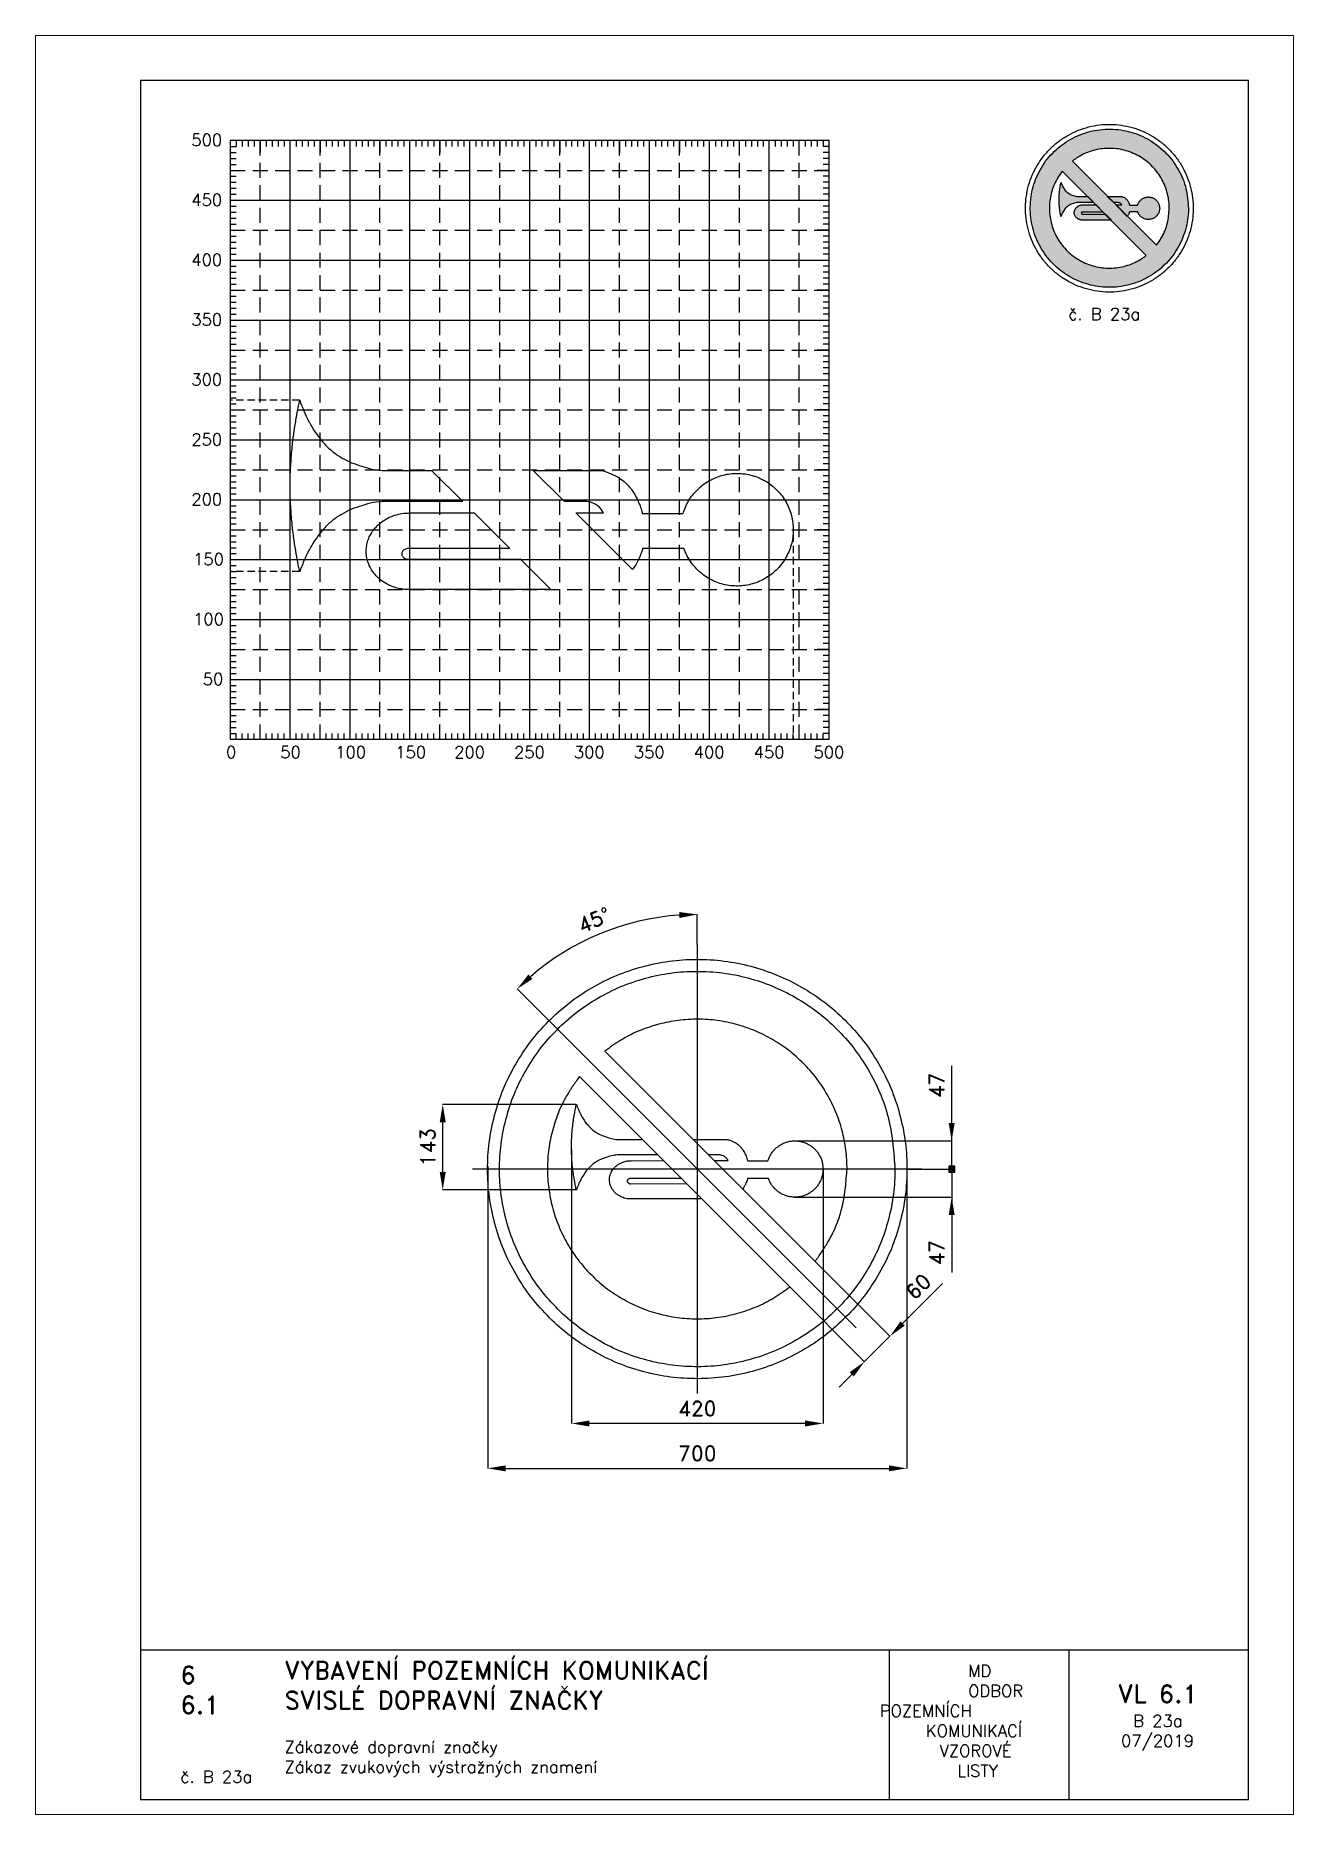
# Paper-space layout 'B 23a' of a CAD drawing. Header units: millimetres. Extents: x 0 to 210, y 0 to 297.
# The model-space entities are those that its viewports show. They can reach past a viewport. Long polylines and large blocks are cut down to what shows.
import ezdxf

# ---------------------------------------------------------------- set-up
doc = ezdxf.new("R2010")
doc.units = ezdxf.units.MM
doc.header["$LTSCALE"] = 5
doc.linetypes.add('ČERCHOVANÁX2', pattern=[2, 1, -0.5, 0, -0.5])
doc.linetypes.add('ČÁRKOVANÁX2', pattern=[1.5, 1, -0.5])
for name, color, linetype in [('Kóty', 2, 'Continuous'), ('Pomocná', 2, 'Continuous'), ('Rozpiska', 7, 'Continuous'), ('Značka', 7, 'Continuous')]:
    doc.layers.add(name, color=color, linetype=linetype)
doc.layers.add('Rámeček', color=6, linetype='Continuous', plot=False)
doc.styles.get("Standard").update_dxf_attribs({"font": 'romand.shx', "height": 25})
doc.dimstyles.get("Standard").update_dxf_attribs({"dimtxt": 25, "dimasz": 30, "dimexe": 0.18, "dimexo": 0.0625, "dimgap": 12.5, "dimtad": 1, "dimdec": 0, "dimzin": 0, "dimdsep": 46, "dimtxsty": 'Standard', "dimcen": 0.09, "dimadec": 0, "dimazin": 0, "dimtfac": 1, "dimtdec": 0, "dimtofl": 0, "dimtmove": 0, "dimatfit": 3, "dimfxl": 1, "dimtolj": 1, "dimtzin": 0, "dimarcsym": 0})

psp = doc.layouts.new('B 23a')

# ---------------------------------------------------------------- texts
at = {"layer": 'Pomocná', "char_height": 2, "attachment_point": 1}
for s, insert in [('\\pi1.41968;500', (24.59, 280.57)), ('\\pi1.41968;450', (24.59, 270.57)), ('\\pi1.41968;400', (24.59, 260.57)), ('\\pi1.41968;350', (24.59, 250.57)), ('\\pi1.41968;300', (24.59, 240.57)), ('\\pi1.41968;250', (24.59, 230.57)), ('\\pi1.41968;200', (24.59, 220.57)), ('\\pi1.70539;150', (24.59, 210.57)), ('\\pi1.70539;100', (24.59, 200.57)), ('\\pi3.32444;50', (24.59, 190.57)), ('\\pi2.6146;0', (29.18, 178.35)), ('\\pi1.66222;50', (39.19, 178.35)), ('\\pi0.85269;100', (49.18, 178.35)), ('\\pi0.85269;150', (59.21, 178.35)), ('\\pi0.70984;200', (69.18, 178.35)), ('\\pi0.70984;250', (79.17, 178.35)), ('\\pi0.70984;300', (89.16, 178.35)), ('\\pi0.70984;350', (99.18, 178.35)), ('\\pi0.70984;400', (109.17, 178.35)), ('\\pi0.70984;450', (119.18, 178.35)), ('\\pi0.70984;500', (129.17, 178.35))]:
    psp.add_mtext_dynamic_manual_height_columns(s, width=6.5625, gutter_width=100, heights=[0], dxfattribs=dict(at, insert=insert))
at = {"layer": 'Rozpiska', "color": 7, "attachment_point": 1}
for s, width, heights, insert, char_height in [('\\pi7.13433;{\\C6;č. B 23a}', 27.9829, [2.67], (165.28, 251.51), 2), ('6', 149.0422, [0], (24.17, 24.77), 3), ('{\\C6;VYBAVENÍ POZEMNÍCH KOMUNIKACÍ\\P}SVISLÉ DOPRAVNÍ ZNAČKY{\\H1.34524x; }', 149.0422, [0], (41.56, 25.56), 3), ('\\pi14.7414;{\\C6;MD\\P\\pi2.36044;}ODBOR POZEMNÍCH{\\H1.57143x; }\\P\\pi7.69378;KOMUNIKACÍ{\\H1.5x; }\\P\\pi9.97949;{\\C6;VZOROVÉ\\H1.47619x; \\H0.67742x;\\P\\pi12.93187;LISTY\\H1.26984x; }', 33.1018, [0], (140.95, 24.95), 2), ('\\pi1.03113;{\\H1.5x;\\C6;VL 6.1\\P\\pi3.60253;\\H0.66667x;B 23a\\H1.66666x; \\H0.6x;\\P\\pi1.5549;07/2019\\H1.80159x; }', 16.0623, [0], (179.66, 21.61), 2), ('6.1', 149.0422, [0], (24.17, 19.78), 3), ('{\\C6;Zákazové dopravní značky\\P}Zákaz zvukových výstražných znamení{\\H1.83333x; }', 149.0422, [0], (41.56, 12.29), 2), ('{\\C6;č. B 23a}', 18.3305, [2.67], (24.17, 7.28), 2)]:
    psp.add_mtext_dynamic_manual_height_columns(s, width=width, gutter_width=100, heights=heights, dxfattribs=dict(at, insert=insert, char_height=char_height))

msp = doc.modelspace()

# ---------------------------------------------------------------- texts
at = {"layer": 'Kóty', "char_height": 25, "attachment_point": 5, "rotation": 90}
for insert in [(399.8, 139.7), (399.8, -139.7)]:
    msp.add_mtext('\\A1;47', dxfattribs=dict(at, insert=insert))

# ---------------------------------------------------------------- blocks, each defined once
blk = doc.blocks.new('*D2')
at = {"layer": 'Defpoints', "color": 0, "transparency": 16777216}
for p in [(-349.9, 4.7), (350, 0.1), (350, -499.8)]:
    blk.add_point(p, dxfattribs=at)
at = {"layer": 'Kóty', "color": 0, "lineweight": -2, "transparency": 16777216}
for p, q in [((-349.9, 4.6), (-349.9, -500)), ((350, 0.1), (350, -500)), ((-319.9, -499.8), (320, -499.8))]:
    blk.add_line(p, q, dxfattribs=at)
at = {"layer": 'Kóty', "color": 0, "transparency": 16777216}
for points in [[(-319.9, -494.8), (-319.9, -504.8), (-349.9, -499.8)], [(320, -494.8), (320, -504.8), (350, -499.8)]]:
    blk.add_solid(points, dxfattribs=at)
at = {"layer": 'Kóty', "color": 0, "transparency": 16777216, "insert": (0.1, -474.8), "char_height": 25, "attachment_point": 5}
blk.add_mtext('\\A1;700', dxfattribs=at)
blk = doc.blocks.new('*D3')
at = {"layer": 'Defpoints', "color": 0, "transparency": 16777216}
for p in [(-424.98, 108), (-201.97, 108), (-201.97, -35)]:
    blk.add_point(p, dxfattribs=at)
at = {"layer": 'Kóty', "color": 0, "lineweight": -2, "transparency": 16777216}
for p, q in [((-202.0325, 108), (-425.16, 108)), ((-424.98, -5), (-424.98, 78)), ((-202.0325, -35), (-425.16, -35))]:
    blk.add_line(p, q, dxfattribs=at)
at = {"layer": 'Kóty', "color": 0, "transparency": 16777216}
for points in [[(-429.98, 78), (-419.98, 78), (-424.98, 108)], [(-429.98, -5), (-419.98, -5), (-424.98, -35)]]:
    blk.add_solid(points, dxfattribs=at)
at = {"layer": 'Kóty', "color": 0, "transparency": 16777216, "insert": (-449.98, 36.5), "char_height": 25, "attachment_point": 5, "rotation": 90}
blk.add_mtext('\\A1;143', dxfattribs=at)
blk = doc.blocks.new('*D4')
at = {"layer": 'Defpoints', "color": 0, "transparency": 16777216}
for p in [(-210, 32.4), (210, -0.6), (-210, -424.8)]:
    blk.add_point(p, dxfattribs=at)
at = {"layer": 'Kóty', "color": 0, "lineweight": -2, "transparency": 16777216}
for p, q in [((-210, 32.3), (-210, -425)), ((210, -0.7), (210, -425)), ((180, -424.8), (-180, -424.8))]:
    blk.add_line(p, q, dxfattribs=at)
at = {"layer": 'Kóty', "color": 0, "transparency": 16777216}
for points in [[(-180, -419.8), (-180, -429.8), (-210, -424.8)], [(180, -419.8), (180, -429.8), (210, -424.8)]]:
    blk.add_solid(points, dxfattribs=at)
at = {"layer": 'Kóty', "color": 0, "transparency": 16777216, "insert": (0, -399.8), "char_height": 25, "attachment_point": 5}
blk.add_mtext('\\A1;420', dxfattribs=at)
blk = doc.blocks.new('*D5')
at = {"layer": 'Defpoints', "color": 0, "transparency": 16777216}
for p in [(-110, 410.6), (0, 375), (-265.2, 265.2), (265.2, -265.2), (0, -375)]:
    blk.add_point(p, dxfattribs=at)
at = {"layer": 'Kóty', "color": 0, "lineweight": -2, "transparency": 16777216}
for p, q in [((0, 375.1), (0, 425.3)), ((-265.2, 265.2), (-300.7, 300.7))]:
    blk.add_line(p, q, dxfattribs=at)
blk.add_arc((0, 0), 425.1, 94.0441, 130.9559, dxfattribs=at)
at = {"layer": 'Kóty', "color": 0, "transparency": 16777216}
for points in [[(-30.2, 429.1), (-29.8, 419.1), (0, 425.1)], [(-275.2, 317.4), (-282.1, 324.7), (-300.6, 300.6)]]:
    blk.add_solid(points, dxfattribs=at)
at = {"layer": 'Kóty', "color": 0, "transparency": 16777216, "insert": (-172.3, 415.9), "char_height": 25, "attachment_point": 5, "rotation": 22.5}
blk.add_mtext('\\A1;45°', dxfattribs=at)
blk = doc.blocks.new('*D6')
at = {"layer": 'Defpoints', "color": 0, "transparency": 16777216}
for p in [(196.8, -154.3), (154.3, -196.8), (321.6, -279.2)]:
    blk.add_point(p, dxfattribs=at)
at = {"layer": 'Kóty', "color": 0, "lineweight": -2, "transparency": 16777216}
for p, q in [((196.8, -154.4), (321.7, -279.3)), ((154.4, -196.8), (279.3, -321.7)), ((342.8, -257.9), (409.5, -191.3)), ((257.9, -342.8), (236.7, -364))]:
    blk.add_line(p, q, dxfattribs=at)
at = {"layer": 'Kóty', "color": 0, "transparency": 16777216}
for points in [[(339.3, -254.4), (346.3, -261.5), (321.6, -279.2)], [(254.4, -339.3), (261.5, -346.3), (279.2, -321.6)]]:
    blk.add_solid(points, dxfattribs=at)
at = {"layer": 'Kóty', "color": 0, "transparency": 16777216, "insert": (369.1, -196.3), "char_height": 25, "attachment_point": 5, "rotation": 45.0008}
blk.add_mtext('\\A1;60', dxfattribs=at)

# ---------------------------------------------------------------- dimensions: what is measured, and where the dimension line sits
at = {"layer": 'Kóty'}
dim = msp.add_angular_dim_2l(base=(-110, 410.6), line1=((0, 375), (0, -375)), line2=((-265.2, 265.2), (265.2, -265.2)), dimstyle='Standard', dxfattribs=at)
dim.commit()
dim.dimension.update_dxf_attribs({"geometry": '*D5', "text_midpoint": (-172.3, 415.9)})
dim = msp.add_linear_dim(base=(-425, 108), p1=(-202, -35), p2=(-202, 108), angle=90, dimstyle='Standard', dxfattribs=at)
dim.commit()
dim.dimension.update_dxf_attribs({"geometry": '*D3', "text_midpoint": (-450, 36.5)})
for base, p1, p2, picture, middle in [((-210, -424.8), (210, -0.6), (-210, 32.4), '*D4', (0, -399.8)), ((350, -499.8), (-349.9, 4.7), (350, 0.1), '*D2', (0.1, -474.8))]:
    dim = msp.add_linear_dim(base=base, p1=p1, p2=p2, dimstyle='Standard', dxfattribs=at)
    dim.commit()
    dim.dimension.update_dxf_attribs({"geometry": picture, "text_midpoint": middle})
dim = msp.add_aligned_dim(p1=(154.3, -196.8), p2=(196.8, -154.3), distance=-176.5, dimstyle='Standard', dxfattribs=at)
dim.commit()
dim.dimension.update_dxf_attribs({"geometry": '*D6', "text_midpoint": (369.1, -196.3)})

# ---------------------------------------------------------------- hatches: boundary and pattern name
at = {"layer": 'Kóty'}
h = msp.add_hatch(color=256, dxfattribs=at)
h.dxf.hatch_style = 1
h.paths.add_polyline_path([(420, -5), (430, -5), (430, 5), (420, 5)])

# ---------------------------------------------------------------- linework, layer by layer
for p, q in [((424.8, 77), (424.8, 172.5)), ((424.8, 0), (424.8, 60)), ((163.7, 47), (425, 47)), ((350.1, 0), (425, 0)), ((424.8, 0), (424.8, -60)), ((162.4, -47), (425, -47)), ((424.8, -77), (424.8, -172.5))]:
    msp.add_line(p, q, dxfattribs=at)
msp.add_lwpolyline([(420, -5), (430, -5), (430, 5), (420, 5)], close=True, dxfattribs=at)
for points in [[(420, 5), (430, -5)], [(430, 5), (420, -5)], [(279.2, -321.6), (321.6, -279.2)]]:
    msp.add_lwpolyline(points, dxfattribs=at)
for points in [[(419.8, 77), (429.8, 77), (424.8, 47)], [(419.8, -77), (429.8, -77), (424.8, -47)]]:
    msp.add_solid(points, dxfattribs=at)
at = {"layer": 'Značka', "color": 6, "linetype": 'ČERCHOVANÁX2', "lineweight": 25, "ltscale": 5}
for p, q in [((0, 375), (0, -375)), ((375, 0), (-375, 0))]:
    msp.add_line(p, q, dxfattribs=at)
at = {"layer": 'Značka', "color": 6, "linetype": 'ČERCHOVANÁX2', "ltscale": 5}
msp.add_line((-265.2, 265.2), (265.2, -265.2), dxfattribs=at)
at = {"layer": 'Značka', "color": 5}
for points in [[(350, 0, -0.001598), (350, -2.3, -0.001491), (350, -4.6, -0.032172), (346.5, -50.2, -0.035727), (336.8, -95, -0.036663), (321.8, -138.3, -0.034749), (300.8, -178.9, -0.034042), (274.9, -216.8, -0.034458), (244.2, -250.7, -0.034559), (209.5, -280.6, -0.034426), (171, -305.4, -0.034392), (129.7, -325.2, -0.034421), (86.1, -339.2, -0.03443), (41.1, -347.7, -0.034418), (-4.6, -350, -0.034413), (-50.2, -346.5, -0.034418), (-95, -336.9, -0.034411), (-138.2, -321.7, -0.034418), (-179, -300.8, -0.034414), (-216.8, -275, -0.03442), (-250.7, -244.2, -0.034415), (-280.6, -209.5, -0.034419), (-305.4, -171, -0.034418), (-325.2, -129.8, -0.034422), (-339.2, -86.1, -0.034423), (-347.7, -41.2, -0.034414), (-350, 4.6, -0.034413), (-346.5, 50.2, -0.034416), (-336.9, 95, -0.034414), (-321.7, 138.2, -0.034418), (-300.8, 178.9, -0.034414), (-275, 216.8, -0.03442), (-244.2, 250.7, -0.034415), (-209.5, 280.6, -0.034419), (-171, 305.4, -0.034418), (-129.8, 325.2, -0.034422), (-86.2, 339.2, -0.034423), (-41.2, 347.7, -0.034413), (4.6, 350, -0.034424), (50.2, 346.5, -0.034417), (95, 336.9, -0.034419), (138.2, 321.7, -0.034409), (178.9, 300.8, -0.034418), (216.8, 275, -0.03441), (250.7, 244.2, -0.034418), (280.6, 209.5, -0.034491), (305.4, 171, -0.034425), (325.2, 129.8, -0.034081), (339.2, 86.1, -0.03279), (347.5, 43.4, -0.034266), (350, 0)], [(-65.9, 23.5), (-128.1, 23.5), (-129.5, 23.5), (-130.8, 23.6, 0.051812), (-140.6, 22.6, 0.028493), (-150.2, 20, 0.02248), (-158.7, 17, 0.035637), (-166.7, 13.1, 0.041045), (-174.4, 7.9, 0.037036), (-181.2, 1.5, 0.029795), (-186.6, -4.9, 0.024427), (-191.3, -11.9, 0.025703), (-196.4, -21.3, 0.022352), (-200.5, -31.1), (-201.2, -33), (-202, -35), (-202.5, -32.7), (-202.9, -30.4), (-203.8, -25.9), (-204.6, -21.3, -0.006761), (-206.5, -10.4, -0.01044), (-207.9, 0.5, -0.011704), (-209.2, 14.4, -0.003882), (-210, 28.3), (-210, 36.5), (-210, 44.7, -0.003515), (-209.2, 58.6, -0.010559), (-207.9, 72.5, -0.009725), (-206.5, 83.4, -0.0069), (-204.6, 94.3), (-203.8, 98.9), (-202.9, 103.4), (-202.5, 105.7), (-202, 108), (-201.2, 106), (-200.5, 104.1, 0.020058), (-196.3, 94.3, 0.027276), (-191.3, 84.9, 0.02615), (-186.6, 77.9, 0.029379), (-181.2, 71.5, 0.03624), (-174.4, 65.1, 0.041867), (-166.7, 59.9, 0.035806), (-158.7, 56, 0.019719), (-150.2, 53, 0.027864), (-140.6, 50.3, 0.05965), (-130.8, 49.4), (-129.4, 49.5), (-128.1, 49.5), (-92, 49.5)], [(-7.1, 49.5), (46.1, 49.5), (47.8, 49.5), (49.6, 49.4), (51.3, 49), (53.1, 48.6), (58, 46.7, -0.029888), (62.7, 44.4, -0.034906), (66.8, 41.7, -0.031317), (70.5, 38.5, -0.029724), (73.8, 34.9, -0.029646), (76.6, 31, -0.02255), (78.7, 27.5, -0.018083), (80.5, 23.9, -0.019904), (82.2, 19.6, -0.023996), (83.5, 15.2), (83.7, 14.3), (84, 13.4), (118, 13.4, -0.009668), (120.1, 18.8, -0.029263), (122.6, 24, -0.03864), (126, 29.1, -0.034301), (130.2, 33.7, -0.033125), (134.9, 37.7, -0.034318), (140, 41, -0.03467), (145.6, 43.7, -0.03439), (151.4, 45.6, -0.03433), (157.5, 46.7, -0.034435), (163.6, 47, -0.034449), (169.7, 46.5, -0.034434), (175.8, 45.2, -0.03445), (181.5, 43.2, -0.034315), (187, 40.4, -0.034363), (192.1, 36.9, -0.034742), (196.7, 32.8, -0.034368), (200.6, 28.1, -0.032731), (204, 23, -0.034574), (206.7, 17.4, -0.040993), (208.5, 11.6, -0.031755), (209.5, 5.8, -0.010436), (210, 0), (210, -0.3), (210, -0.6, -0.032731), (209.5, -6.7, -0.035742), (208.2, -12.8, -0.036451), (206.2, -18.6, -0.034723), (203.4, -24, -0.034068), (199.9, -29.1, -0.034472), (195.8, -33.7, -0.034577), (191.1, -37.7, -0.034465), (186, -41, -0.034381), (180.4, -43.7, -0.034439), (174.6, -45.6, -0.034409), (168.5, -46.7, -0.034388), (162.4, -47, -0.034454), (156.2, -46.5, -0.034301), (150.2, -45.2, -0.034429), (144.4, -43.2, -0.034837), (139, -40.4, -0.034432), (133.9, -36.9, -0.032852), (129.3, -32.8, -0.034583), (125.3, -28.1, -0.040446), (122, -23, -0.02158), (120.2, -19.3, -0.007101), (118.7, -15.6), (84.2, -15.6), (84.1, -16), (84.1, -16.4, -0.025096), (83.7, -17.7, -0.010954), (83.3, -18.9), (82.6, -20.8), (81.8, -22.6, -0.022112), (79.7, -27.1, -0.025196), (77.1, -31.4), (76.1, -32.8), (75.8, -33.3)], [(7.6, -50), (-110.4, -50), (-111.3, -50), (-112.2, -50, -0.032001), (-117.1, -49.5, -0.033958), (-121.8, -48.4, -0.031354), (-125.9, -46.9, -0.030712), (-129.9, -44.9, -0.037649), (-134.3, -42, -0.040642), (-138.2, -38.4, -0.041626), (-141.4, -34.5, -0.042965), (-143.9, -30, -0.048153), (-145.7, -24.9, -0.055258), (-146.5, -19.6), (-146.5, -18.8), (-146.5, -18, -0.00186), (-146.5, -17.2, -0.005589), (-146.5, -16.4, -0.040197), (-145.9, -12.1, -0.040986), (-144.7, -7.9, -0.037577), (-143, -4.2, -0.034169), (-140.8, -0.8, -0.040851), (-137.4, 3.2, -0.039496), (-133.5, 6.5, -0.039278), (-128.9, 9.4, -0.03648), (-123.9, 11.6, -0.040031), (-118.1, 13.2, -0.043276), (-112.2, 13.9), (-111.3, 13.9), (-110.4, 13.9), (-56.4, 14)], [(28.4, 14), (51.7, 14), (50.6, 15.7, 0.02534), (49.4, 17.4, 0.029693), (48.1, 18.8, 0.029195), (46.7, 19.9, 0.028871), (45.2, 21), (43.6, 21.8), (42.2, 22.4), (40.8, 22.8), (39.1, 23.2), (37.4, 23.5), (37.1, 23.5), (36.7, 23.5), (18.9, 23.5)], [(-26.7, -15.7), (-111.1, -15.7), (-111.2, -15.7), (-111.4, -15.7), (-112.2, -15.8), (-112.9, -15.9), (-113.7, -16.2), (-114.4, -16.5), (-115.1, -16.9), (-115.7, -17.4), (-116.2, -18), (-116.5, -18.6, 0.048825), (-116.8, -19.3, 0.057302), (-116.9, -19.9), (-116.9, -20), (-116.9, -20.1), (-116.9, -20.3), (-116.9, -20.4, 0.026397), (-116.9, -20.7), (-116.8, -21), (-116.7, -21.4), (-116.5, -21.7), (-116.2, -22.2), (-115.9, -22.7), (-115.4, -23.1), (-114.8, -23.6), (-114.1, -24), (-113.3, -24.3), (-112.3, -24.5), (-111.4, -24.6), (-111.2, -24.6), (-111.1, -24.6), (-18, -24.4)]]:
    msp.add_lwpolyline(points, format="xyb", dxfattribs=at)
at = {"layer": 'Značka', "color": 1}
for points in [[(330, 0), (330, -2.2, -0.001129), (330, -4.3, -0.032782), (326.7, -47.3, -0.035732), (317.6, -89.6, -0.036466), (303.4, -130.4, -0.034743), (283.6, -168.7, -0.034092), (259.2, -204.4, -0.034458), (230.3, -236.4, -0.034554), (197.5, -264.5, -0.03443), (161.2, -287.9, -0.034394), (122.3, -306.6, -0.034416), (81.2, -319.8, -0.034429), (38.8, -327.8, -0.034426), (-4.3, -330, -0.034412), (-47.4, -326.7, -0.034421), (-89.6, -317.6, -0.034417), (-130.3, -303.3, -0.034418), (-168.7, -283.6, -0.034413), (-204.4, -259.3, -0.034413), (-236.4, -230.3, -0.034419), (-264.5, -197.5, -0.034416), (-287.9, -161.2, -0.03442), (-306.7, -122.3, -0.034415), (-319.9, -81.2, -0.034415), (-327.9, -38.8, -0.034416), (-330, 4.3, -0.034411), (-326.7, 47.4, -0.034421), (-317.6, 89.6, -0.034417), (-303.3, 130.3, -0.034418), (-283.6, 168.7, -0.034413), (-259.3, 204.4, -0.034413), (-230.3, 236.4, -0.034419), (-197.5, 264.5, -0.034416), (-161.3, 287.9, -0.034423), (-122.4, 306.6, -0.034417), (-81.2, 319.9, -0.034417), (-38.8, 327.9, -0.034415), (4.3, 330, -0.03441), (47.4, 326.7, -0.034434), (89.6, 317.6, -0.034421), (130.3, 303.3, -0.034338), (168.7, 283.6, -0.034417), (204.4, 259.3, -0.034824), (236.4, 230.3, -0.034397), (264.4, 197.5, -0.032724), (287.9, 161.2, -0.034578), (306.9, 122.3, -0.040938), (319.8, 81.2, -0.031758), (326.6, 40.9, -0.010458), (330, 0)], [(-154.4, 196.8), (196.7, -154.3, 0.00535), (207.7, -138.4, 0.016057), (218.1, -122.2, 0.03727), (232.6, -92.8, 0.041216), (242.3, -61.5, 0.031311), (247.4, -31, 0.010343), (250, 0), (250, 1.6), (250, 3.3, 0.032776), (247.5, 35.9, 0.035731), (240.6, 67.9, 0.036465), (229.9, 98.8, 0.034752), (214.8, 127.8, 0.034092), (196.4, 154.8, 0.034454), (174.4, 179.1, 0.034545), (149.6, 200.4, 0.034432), (122.1, 218.1, 0.034384), (92.7, 232.3, 0.034356), (61.5, 242.3, 0.03442), (29.4, 248.4, 0.034721), (-3.3, 250, 0.034402), (-35.9, 247.5, 0.033168), (-67.9, 240.6, 0.034534), (-98.9, 229.9, 0.039195), (-127.8, 214.9, 0.015429), (-141.3, 206.1, 0.005157), (-154.4, 196.8)], [(-196.7, 154.3, 0.005747), (-207.8, 138.4, 0.01729), (-218.1, 122.2, 0.037255), (-232.4, 92.8, 0.03462), (-242.3, 61.5, 0.033865), (-248.4, 29.4, 0.034448), (-250, -3.3, 0.034551), (-247.5, -35.9, 0.03442), (-240.6, -67.9, 0.034399), (-229.8, -98.7, 0.034422), (-214.9, -127.8, 0.034414), (-196.4, -154.8, 0.034416), (-174.5, -179.1, 0.034426), (-149.7, -200.4, 0.034431), (-122.2, -218.1, 0.034415), (-92.7, -232.3, 0.034353), (-61.6, -242.3, 0.034427), (-29.4, -248.4, 0.034729), (3.3, -250, 0.034402), (35.8, -247.5, 0.033165), (67.8, -240.6, 0.034548), (98.8, -229.9, 0.039195), (127.8, -214.9, 0.015429), (141.3, -206.1, 0.005114), (154.3, -196.8), (-196.7, 154.3)]]:
    msp.add_lwpolyline(points, format="xyb", dxfattribs=at)

msp.set_redraw_order([(e.dxf.handle, doc.entitydb.next_handle()) for e in msp.query("TEXT MTEXT ATTDEF DIMENSION ARC_DIMENSION")])  # texts and dimensions are drawn at this point

# ---------------------------------------------------------------- hatches: boundary and pattern name
at = {"layer": 'Značka'}
h = psp.add_hatch(color=10, dxfattribs=at)
h.dxf.hatch_style = 1
edge = h.paths.add_edge_path(flags=16)
edge.add_line((173.09, 276.04), (187.13, 262))
edge.add_arc((157.79, 282.97), 36.07, 324.4533, 325.6794)
edge.add_arc((177.64, 269.42), 12.03, 325.6799, 329.3595)
edge.add_arc((180.4, 267.75), 8.81, 329.5101, 338.0479)
edge.add_arc((181.2, 267.44), 7.95, 338.003, 347.4437)
edge.add_arc((179.31, 267.96), 9.9, 346.8992, 354.0728)
edge.add_arc((159.26, 270.04), 30.07, 354.0741, 356.4445)
edge.add_line((189.27, 268.17), (189.27, 268.24))
edge.add_line((189.27, 268.24), (189.27, 268.3))
edge.add_arc((179.28, 268.2), 9.99, 0.5784, 8.0873)
edge.add_arc((180.09, 268.32), 9.17, 8.079, 16.2646)
edge.add_arc((180.21, 268.56), 8.98, 14.9893, 23.3428)
edge.add_arc((179.81, 268.39), 9.42, 23.3521, 31.3134)
edge.add_arc((179.58, 268.42), 9.61, 30.4212, 38.2314)
edge.add_arc((179.66, 268.49), 9.5, 38.2152, 46.1083)
edge.add_arc((179.58, 268.59), 9.48, 45.3581, 53.2721)
edge.add_arc((179.56, 268.57), 9.51, 53.2502, 61.1383)
edge.add_arc((179.44, 268.62), 9.53, 60.3737, 68.2508)
edge.add_arc((179.44, 268.61), 9.53, 68.2445, 76.1153)
edge.add_arc((179.32, 268.66), 9.52, 75.3655, 83.251)
edge.add_arc((179.33, 268.74), 9.43, 83.2183, 91.1724)
edge.add_arc((179.21, 268.66), 9.51, 90.4473, 98.3286)
edge.add_arc((179.26, 268.29), 9.88, 98.3137, 105.9125)
edge.add_arc((179.02, 268.62), 9.5, 105.0761, 112.9876)
edge.add_arc((178.57, 269.69), 8.34, 112.994, 121.9723)
edge.add_arc((179.56, 267.88), 10.41, 121.3083, 124.8442)
edge.add_arc((191.43, 250.87), 31.15, 124.8804, 126.0623)
edge = h.paths.add_edge_path(flags=16)
edge.add_arc((198.7, 254.71), 33.63, 144.2862, 145.6034)
edge.add_arc((180.17, 267.41), 11.16, 145.6388, 149.6011)
edge.add_arc((178.14, 268.65), 8.78, 149.8737, 158.4079)
edge.add_arc((178.78, 268.39), 9.48, 158.3737, 166.3048)
edge.add_arc((178.94, 268.21), 9.68, 165.47, 173.2283)
edge.add_arc((178.76, 268.22), 9.5, 173.2127, 181.1045)
edge.add_arc((178.74, 268.1), 9.48, 180.3564, 188.2717)
edge.add_arc((178.78, 268.1), 9.52, 188.2499, 196.1353)
edge.add_arc((178.82, 267.98), 9.52, 195.3589, 203.2394)
edge.add_arc((178.81, 267.98), 9.51, 203.2567, 211.1426)
edge.add_arc((178.88, 267.87), 9.52, 210.3698, 218.2539)
edge.add_arc((178.88, 267.87), 9.52, 218.2325, 226.1169)
edge.add_arc((178.97, 267.78), 9.51, 225.3831, 233.2699)
edge.add_arc((178.97, 267.77), 9.51, 233.2408, 241.1287)
edge.add_arc((179.09, 267.72), 9.52, 240.3701, 248.2544)
edge.add_arc((179.09, 267.73), 9.53, 248.2449, 256.1149)
edge.add_arc((179.21, 267.69), 9.51, 255.3647, 263.2518)
edge.add_arc((179.2, 267.6), 9.43, 263.2173, 271.1734)
edge.add_arc((179.32, 267.68), 9.51, 270.4473, 278.3286)
edge.add_arc((179.27, 268.05), 9.88, 278.3141, 285.9121)
edge.add_arc((179.51, 267.72), 9.5, 285.0745, 292.9892)
edge.add_arc((179.96, 266.66), 8.34, 292.994, 301.9723)
edge.add_arc((178.97, 268.47), 10.41, 301.3083, 304.8442)
edge.add_arc((166.96, 285.69), 31.4, 304.8853, 306.0574)
edge.add_line((185.44, 260.3), (171.4, 274.34))
edge = h.paths.add_edge_path()
edge.add_line((192.47, 268.17), (192.47, 268.09))
edge.add_arc((173.34, 268.22), 19.13, 359.3401, 359.5989, ccw=False)
edge.add_arc((179.29, 268.13), 13.17, 351.9113, 359.4217, ccw=False)
edge.add_arc((180.35, 267.98), 12.11, 343.7494, 351.9351, ccw=False)
edge.add_arc((180.52, 267.66), 11.86, 336.6496, 345.0033, ccw=False)
edge.add_arc((179.98, 267.89), 12.45, 328.6899, 336.6493, ccw=False)
edge.add_arc((179.68, 267.84), 12.68, 321.7682, 329.5784, ccw=False)
edge.add_arc((179.78, 267.76), 12.54, 313.8792, 321.7734, ccw=False)
edge.add_arc((179.69, 267.61), 12.51, 306.7398, 314.6557, ccw=False)
edge.add_arc((179.66, 267.65), 12.55, 298.8591, 306.7469, ccw=False)
edge.add_arc((179.5, 267.58), 12.57, 291.7529, 299.6324, ccw=False)
edge.add_arc((179.5, 267.57), 12.56, 283.8717, 291.7562, ccw=False)
edge.add_arc((179.35, 267.53), 12.56, 276.7338, 284.6212, ccw=False)
edge.add_arc((179.34, 267.53), 12.56, 268.8713, 276.7581, ccw=False)
edge.add_arc((179.17, 267.53), 12.56, 261.7542, 269.6377, ccw=False)
edge.add_arc((179.17, 267.53), 12.56, 253.8651, 261.7508, ccw=False)
edge.add_arc((179.01, 267.58), 12.56, 246.7413, 254.626, ccw=False)
edge.add_arc((179.01, 267.58), 12.56, 238.8694, 246.7543, ccw=False)
edge.add_arc((178.87, 267.66), 12.56, 231.7533, 239.6371, ccw=False)
edge.add_arc((178.87, 267.67), 12.56, 223.8648, 231.7485, ccw=False)
edge.add_arc((178.75, 267.78), 12.56, 216.7465, 224.6317, ccw=False)
edge.add_arc((178.75, 267.78), 12.56, 208.868, 216.7524, ccw=False)
edge.add_arc((178.67, 267.93), 12.56, 201.75, 209.6354, ccw=False)
edge.add_arc((178.67, 267.93), 12.56, 193.8718, 201.7561, ccw=False)
edge.add_arc((178.63, 268.09), 12.56, 186.7354, 194.6197, ccw=False)
edge.add_arc((178.62, 268.1), 12.56, 178.8725, 186.7569, ccw=False)
edge.add_arc((178.63, 268.27), 12.56, 171.7543, 179.6376, ccw=False)
edge.add_arc((178.63, 268.26), 12.56, 163.8651, 171.7508, ccw=False)
edge.add_arc((178.67, 268.43), 12.56, 156.7413, 164.626, ccw=False)
edge.add_arc((178.67, 268.43), 12.56, 148.8694, 156.7543, ccw=False)
edge.add_arc((178.76, 268.57), 12.56, 141.7533, 149.6371, ccw=False)
edge.add_arc((178.76, 268.57), 12.56, 133.8648, 141.7485, ccw=False)
edge.add_arc((178.88, 268.69), 12.56, 126.7465, 134.6317, ccw=False)
edge.add_arc((178.88, 268.69), 12.56, 118.868, 126.7524, ccw=False)
edge.add_arc((179.03, 268.77), 12.56, 111.7497, 119.6357, ccw=False)
edge.add_arc((179.03, 268.77), 12.56, 103.8716, 111.7563, ccw=False)
edge.add_arc((179.19, 268.81), 12.56, 96.7352, 104.6199, ccw=False)
edge.add_arc((179.19, 268.81), 12.56, 88.8726, 96.7568, ccw=False)
edge.add_arc((179.36, 268.81), 12.56, 81.7554, 89.6385, ccw=False)
edge.add_arc((179.36, 268.82), 12.55, 73.8609, 81.7494, ccw=False)
edge.add_arc((179.52, 268.77), 12.55, 66.7365, 74.622, ccw=False)
edge.add_arc((179.51, 268.73), 12.59, 58.8847, 66.7512, ccw=False)
edge.add_arc((179.67, 268.67), 12.57, 51.7753, 59.6599, ccw=False)
edge.add_arc((179.77, 268.8), 12.41, 43.791, 51.7688, ccw=False)
edge.add_arc((179.78, 268.58), 12.55, 36.6583, 44.5385, ccw=False)
edge.add_arc((179.24, 268.18), 13.22, 29.162, 36.659, ccw=False)
edge.add_arc((179.92, 268.35), 12.54, 22.0838, 30.0053, ccw=False)
edge.add_arc((181.78, 269.1), 10.54, 12.7495, 22.1267, ccw=False)
edge.add_arc((179.53, 268.49), 12.87, 5.9028, 13.1787, ccw=False)
edge.add_arc((153.25, 265.76), 39.29, 3.5201, 5.9168, ccw=False)
h = psp.add_hatch(color=249, dxfattribs=at)
h.dxf.hatch_style = 1
edge = h.paths.add_edge_path()
edge.add_line((179.63, 266.17), (174.85, 266.17))
edge.add_line((174.85, 266.17), (174.81, 266.17))
edge.add_line((174.81, 266.17), (174.78, 266.17))
edge.add_arc((174.83, 267.7), 1.52, 260.7992, 268.1307, ccw=False)
edge.add_arc((174.81, 267.61), 1.44, 253.0716, 260.8511, ccw=False)
edge.add_arc((174.78, 267.58), 1.4, 246.8598, 254.0431, ccw=False)
edge.add_arc((174.79, 267.61), 1.43, 239.8585, 246.8949, ccw=False)
edge.add_arc((174.76, 267.6), 1.41, 232.0278, 240.6522, ccw=False)
edge.add_arc((174.7, 267.52), 1.3, 222.8016, 232.1109, ccw=False)
edge.add_arc((174.63, 267.49), 1.23, 214.2072, 223.7417, ccw=False)
edge.add_arc((174.6, 267.47), 1.2, 204.3402, 214.1809, ccw=False)
edge.add_arc((174.53, 267.45), 1.12, 194.2972, 205.3245, ccw=False)
edge.add_arc((174.38, 267.42), 0.974, 181.8196, 194.4708, ccw=False)
edge.add_line((173.41, 267.39), (173.41, 267.42))
edge.add_line((173.41, 267.42), (173.41, 267.45))
edge.add_arc((177.65, 267.36), 4.25, 178.3366, 178.763, ccw=False)
edge.add_arc((174.82, 267.46), 1.41, 177.9094, 179.1902, ccw=False)
edge.add_arc((174.49, 267.46), 1.09, 168.0102, 177.2177, ccw=False)
edge.add_arc((174.47, 267.47), 1.07, 158.657, 168.0451, ccw=False)
edge.add_arc((174.5, 267.48), 1.09, 151.3335, 159.9416, ccw=False)
edge.add_arc((174.6, 267.43), 1.2, 143.4858, 151.3136, ccw=False)
edge.add_arc((174.67, 267.4), 1.27, 134.9232, 144.2805, ccw=False)
edge.add_arc((174.7, 267.36), 1.32, 125.9584, 135.0054, ccw=False)
edge.add_arc((174.76, 267.33), 1.38, 117.8995, 126.8967, ccw=False)
edge.add_arc((174.81, 267.23), 1.49, 109.5053, 117.8622, ccw=False)
edge.add_arc((174.83, 267.23), 1.5, 101.1641, 110.3335, ccw=False)
edge.add_arc((174.81, 267.35), 1.38, 91.3842, 101.2962, ccw=False)
edge.add_line((174.78, 268.73), (174.81, 268.73))
edge.add_line((174.81, 268.73), (174.85, 268.73))
edge.add_line((174.85, 268.73), (177.07, 268.73))
edge.add_line((177.07, 268.73), (178.26, 267.54))
edge.add_line((178.26, 267.54), (174.82, 267.54))
edge.add_line((174.82, 267.54), (174.82, 267.54))
edge.add_line((174.82, 267.54), (174.81, 267.54))
edge.add_line((174.81, 267.54), (174.78, 267.54))
edge.add_line((174.78, 267.54), (174.75, 267.53))
edge.add_line((174.75, 267.53), (174.72, 267.53))
edge.add_line((174.72, 267.53), (174.69, 267.51))
edge.add_line((174.69, 267.51), (174.67, 267.5))
edge.add_line((174.67, 267.5), (174.64, 267.48))
edge.add_line((174.64, 267.48), (174.62, 267.45))
edge.add_line((174.62, 267.45), (174.61, 267.43))
edge.add_arc((174.73, 267.37), 0.14, 153.8535, 165.0344)
edge.add_arc((174.71, 267.37), 0.119, 164.9519, 178.0702)
edge.add_line((174.59, 267.37), (174.59, 267.37))
edge.add_line((174.59, 267.37), (174.59, 267.37))
edge.add_line((174.59, 267.37), (174.59, 267.36))
edge.add_line((174.59, 267.36), (174.59, 267.36))
edge.add_arc((174.71, 267.37), 0.122, 184.1009, 190.1492)
edge.add_line((174.59, 267.34), (174.6, 267.33))
edge.add_line((174.6, 267.33), (174.6, 267.32))
edge.add_line((174.6, 267.32), (174.61, 267.3))
edge.add_line((174.61, 267.3), (174.62, 267.28))
edge.add_line((174.62, 267.28), (174.63, 267.27))
edge.add_line((174.63, 267.27), (174.65, 267.25))
edge.add_line((174.65, 267.25), (174.68, 267.23))
edge.add_line((174.68, 267.23), (174.7, 267.21))
edge.add_line((174.7, 267.21), (174.74, 267.2))
edge.add_line((174.74, 267.2), (174.77, 267.19))
edge.add_line((174.77, 267.19), (174.81, 267.19))
edge.add_line((174.81, 267.19), (174.82, 267.19))
edge.add_line((174.82, 267.19), (174.82, 267.19))
edge.add_line((174.82, 267.19), (178.6, 267.19))
edge.add_line((178.6, 267.19), (179.63, 266.17))
edge = h.paths.add_edge_path()
edge.add_line((176.69, 269.11), (174.14, 269.11))
edge.add_line((174.14, 269.11), (174.09, 269.11))
edge.add_line((174.09, 269.11), (174.04, 269.11))
edge.add_arc((174.03, 267.21), 1.91, 89.7786, 101.6426)
edge.add_arc((174.35, 265.65), 3.49, 101.5968, 108.125)
edge.add_arc((174.42, 265.14), 4.01, 106.8857, 112.0368)
edge.add_arc((173.86, 266.53), 2.51, 111.9665, 120.1303)
edge.add_arc((173.72, 266.72), 2.27, 119.519, 128.9205)
edge.add_arc((173.88, 266.52), 2.52, 128.8907, 137.3749)
edge.add_arc((174.08, 266.29), 2.83, 136.5898, 143.4163)
edge.add_arc((174.57, 265.92), 3.45, 143.4359, 149.033)
edge.add_arc((175.15, 265.53), 4.14, 148.5137, 154.403)
edge.add_arc((175.7, 265.27), 4.75, 154.4247, 159.5466)
edge.add_line((171.25, 266.93), (171.22, 266.85))
edge.add_line((171.22, 266.85), (171.19, 266.77))
edge.add_line((171.19, 266.77), (171.17, 266.86))
edge.add_line((171.17, 266.86), (171.15, 266.96))
edge.add_line((171.15, 266.96), (171.12, 267.14))
edge.add_line((171.12, 267.14), (171.08, 267.32))
edge.add_arc((187.12, 270.24), 16.3, 188.7815, 190.3311, ccw=False)
edge.add_arc((181.44, 269.36), 10.55, 186.3674, 188.76, ccw=False)
edge.add_arc((182.79, 269.55), 11.92, 183.8422, 186.5244, ccw=False)
edge.add_arc((206.76, 271.16), 35.94, 182.965, 183.8548, ccw=False)
edge.add_line((170.87, 269.3), (170.87, 269.63))
edge.add_line((170.87, 269.63), (170.87, 269.96))
edge.add_arc((210.51, 267.82), 39.7, 176.1054, 176.911, ccw=False)
edge.add_arc((184.08, 269.62), 13.21, 173.6887, 176.1085, ccw=False)
edge.add_arc((182.21, 269.79), 11.33, 171.2704, 173.4991, ccw=False)
edge.add_arc((186.8, 269.09), 15.97, 169.7042, 171.2856, ccw=False)
edge.add_line((171.08, 271.94), (171.12, 272.13))
edge.add_line((171.12, 272.13), (171.15, 272.31))
edge.add_line((171.15, 272.31), (171.17, 272.4))
edge.add_line((171.17, 272.4), (171.19, 272.49))
edge.add_line((171.19, 272.49), (171.22, 272.41))
edge.add_line((171.22, 272.41), (171.25, 272.33))
edge.add_arc((176.2, 274.21), 5.3, 200.7447, 205.341)
edge.add_arc((174.93, 273.61), 3.9, 205.3952, 211.6448)
edge.add_arc((174.38, 273.21), 3.22, 210.7131, 216.7049)
edge.add_arc((174.11, 273.01), 2.87, 216.6833, 223.4146)
edge.add_arc((173.92, 272.78), 2.58, 222.7582, 231.0601)
edge.add_arc((173.69, 272.5), 2.22, 230.9508, 240.5403)
edge.add_arc((173.85, 272.73), 2.49, 239.9658, 248.1684)
edge.add_arc((174.62, 274.65), 4.57, 248.1595, 252.6782)
edge.add_arc((174.39, 273.68), 3.58, 251.5578, 257.9421)
edge.add_arc((173.99, 271.8), 1.66, 257.8677, 271.5221)
edge.add_line((174.04, 270.15), (174.09, 270.15))
edge.add_line((174.09, 270.15), (174.14, 270.15))
edge.add_line((174.14, 270.15), (175.65, 270.15))
edge.add_line((175.65, 270.15), (176.69, 269.11))
edge = h.paths.add_edge_path()
edge.add_line((179.97, 269.11), (178.93, 270.15))
edge.add_line((178.93, 270.15), (181.11, 270.15))
edge.add_line((181.11, 270.15), (181.18, 270.15))
edge.add_line((181.18, 270.15), (181.25, 270.15))
edge.add_line((181.25, 270.15), (181.32, 270.13))
edge.add_line((181.32, 270.13), (181.39, 270.11))
edge.add_line((181.39, 270.11), (181.59, 270.04))
edge.add_arc((180.93, 268.41), 1.76, 61.0376, 67.8853, ccw=False)
edge.add_arc((181.09, 268.73), 1.4, 52.6378, 60.6343, ccw=False)
edge.add_arc((180.99, 268.6), 1.56, 45.3919, 52.5669, ccw=False)
edge.add_arc((180.95, 268.53), 1.64, 39.2643, 46.0746, ccw=False)
edge.add_arc((180.95, 268.53), 1.64, 32.3884, 39.1807, ccw=False)
edge.add_arc((180.82, 268.43), 1.8, 27.8962, 33.0635, ccw=False)
edge.add_arc((180.43, 268.23), 2.25, 23.6098, 27.7536, ccw=False)
edge.add_arc((180.37, 268.18), 2.32, 19.6131, 24.1743, ccw=False)
edge.add_arc((180.75, 268.31), 1.92, 14.1887, 19.6871, ccw=False)
edge.add_line((182.61, 268.78), (182.62, 268.74))
edge.add_line((182.62, 268.74), (182.63, 268.71))
edge.add_line((182.63, 268.71), (183.99, 268.71))
edge.add_arc((189.63, 266.62), 6.02, 157.5295, 159.7452, ccw=False)
edge.add_arc((185.9, 268.17), 1.98, 150.8353, 157.54, ccw=False)
edge.add_arc((185.55, 268.35), 1.59, 141.4699, 150.3211, ccw=False)
edge.add_arc((185.72, 268.22), 1.8, 133.7034, 141.5615, ccw=False)
edge.add_arc((185.78, 268.19), 1.86, 126.7967, 134.3857, ccw=False)
edge.add_arc((185.73, 268.25), 1.79, 118.9557, 126.8178, ccw=False)
edge.add_arc((185.75, 268.27), 1.78, 111.7604, 119.703, ccw=False)
edge.add_arc((185.75, 268.25), 1.79, 103.848, 111.7264, ccw=False)
edge.add_arc((185.78, 268.26), 1.79, 96.756, 104.6207, ccw=False)
edge.add_arc((185.78, 268.26), 1.79, 88.8483, 96.7371, ccw=False)
edge.add_arc((185.8, 268.27), 1.79, 81.7626, 89.6545, ccw=False)
edge.add_arc((185.8, 268.26), 1.79, 73.8504, 81.7389, ccw=False)
edge.add_arc((185.82, 268.26), 1.79, 66.7638, 74.6561, ccw=False)
edge.add_arc((185.82, 268.25), 1.79, 58.8792, 66.7406, ccw=False)
edge.add_arc((185.84, 268.24), 1.79, 51.728, 59.6003, ccw=False)
edge.add_arc((185.86, 268.26), 1.77, 43.8532, 51.8124, ccw=False)
edge.add_arc((185.86, 268.23), 1.79, 36.6342, 44.5076, ccw=False)
edge.add_arc((185.78, 268.17), 1.88, 29.1926, 36.6914, ccw=False)
edge.add_arc((185.88, 268.2), 1.79, 22.1061, 30.0268, ccw=False)
edge.add_arc((186.15, 268.31), 1.5, 12.6759, 22.0656, ccw=False)
edge.add_arc((185.82, 268.22), 1.84, 5.9541, 13.2294, ccw=False)
edge.add_arc((182.07, 267.83), 5.61, 3.5109, 5.9025, ccw=False)
edge.add_line((187.67, 268.17), (187.67, 268.16))
edge.add_line((187.67, 268.16), (187.67, 268.15))
edge.add_arc((185.79, 268.17), 1.88, 351.8663, 359.3649, ccw=False)
edge.add_arc((185.94, 268.14), 1.72, 343.7917, 351.9797, ccw=False)
edge.add_arc((185.96, 268.1), 1.69, 336.6535, 345.0038, ccw=False)
edge.add_arc((185.89, 268.13), 1.77, 328.6243, 336.5789, ccw=False)
edge.add_arc((185.84, 268.13), 1.81, 321.7618, 329.5666, ccw=False)
edge.add_arc((185.86, 268.11), 1.78, 313.9533, 321.8506, ccw=False)
edge.add_arc((185.85, 268.09), 1.78, 306.6911, 314.6125, ccw=False)
edge.add_arc((185.84, 268.09), 1.78, 298.8883, 306.784, ccw=False)
edge.add_arc((185.82, 268.09), 1.79, 291.7531, 299.6295, ccw=False)
edge.add_arc((185.82, 268.08), 1.79, 283.8708, 291.7606, ccw=False)
edge.add_arc((185.8, 268.08), 1.79, 276.7469, 284.6298, ccw=False)
edge.add_arc((185.8, 268.08), 1.79, 268.8536, 276.7318, ccw=False)
edge.add_arc((185.77, 268.08), 1.79, 261.762, 269.6551, ccw=False)
edge.add_arc((185.78, 268.09), 1.79, 253.8655, 261.7237, ccw=False)
edge.add_arc((185.75, 268.09), 1.79, 246.7663, 254.6536, ccw=False)
edge.add_arc((185.74, 268.07), 1.77, 238.8195, 246.8004, ccw=False)
edge.add_arc((185.73, 268.1), 1.79, 231.6674, 239.5557, ccw=False)
edge.add_arc((185.79, 268.17), 1.88, 224.132, 231.6585, ccw=False)
edge.add_arc((185.7, 268.12), 1.78, 217.0234, 224.946, ccw=False)
edge.add_arc((185.49, 267.96), 1.52, 207.8676, 217.132, ccw=False)
edge.add_arc((185.79, 268.14), 1.87, 203.3938, 208.3389, ccw=False)
edge.add_arc((189.31, 269.67), 5.71, 201.8279, 203.4553, ccw=False)
edge.add_line((184.01, 267.55), (182.64, 267.55))
edge.add_line((182.64, 267.55), (182.63, 267.53))
edge.add_line((182.63, 267.53), (182.63, 267.52))
edge.add_arc((182.12, 267.63), 0.524, 342.1373, 347.8876, ccw=False)
edge.add_arc((181.47, 267.84), 1.21, 339.3527, 341.8632, ccw=False)
edge.add_line((182.6, 267.41), (182.57, 267.34))
edge.add_line((182.57, 267.34), (182.54, 267.27))
edge.add_arc((180.46, 268.16), 2.26, 331.7719, 336.8388, ccw=False)
edge.add_arc((180.7, 268.03), 1.99, 326.0907, 331.864, ccw=False)
edge.add_line((182.35, 266.92), (182.31, 266.86))
edge.add_line((182.31, 266.86), (182.27, 266.81))
edge.add_line((182.27, 266.81), (180.35, 268.73))
edge.add_line((180.35, 268.73), (181.34, 268.73))
edge.add_line((181.34, 268.73), (181.29, 268.8))
edge.add_arc((180.61, 268.35), 0.814, 33.4105, 39.2168)
edge.add_arc((180.76, 268.47), 0.625, 39.4127, 46.2157)
edge.add_arc((180.75, 268.46), 0.635, 46.2555, 52.9447)
edge.add_arc((180.75, 268.47), 0.634, 52.3939, 59.0088)
edge.add_line((181.08, 269.01), (181.01, 269.04))
edge.add_line((181.01, 269.04), (180.95, 269.07))
edge.add_line((180.95, 269.07), (180.9, 269.09))
edge.add_line((180.9, 269.09), (180.83, 269.1))
edge.add_line((180.83, 269.1), (180.76, 269.11))
edge.add_line((180.76, 269.11), (180.75, 269.11))
edge.add_line((180.75, 269.11), (180.74, 269.11))
edge.add_line((180.74, 269.11), (179.97, 269.11))

# ---------------------------------------------------------------- linework, layer by layer
psp.add_line((32.5, 179.5), (37.5, 179.5))
at = {"layer": 'Pomocná'}
for p, q in [((33.5, 279.5), (33.5, 278.5)), ((34.5, 279.5), (34.5, 278.5)), ((35.5, 279.5), (35.5, 278.5)), ((36.5, 279.5), (36.5, 278.5)), ((37.5, 279.5), (37.5, 277.5)), ((38.5, 279.5), (38.5, 278.5)), ((39.5, 279.5), (39.5, 278.5)), ((40.5, 279.5), (40.5, 278.5)), ((41.5, 279.5), (41.5, 278.5)), ((43.5, 279.5), (43.5, 278.5)), ((44.5, 279.5), (44.5, 278.5)), ((45.5, 279.5), (45.5, 278.5)), ((46.5, 279.5), (46.5, 278.5)), ((47.5, 279.5), (47.5, 277.5)), ((48.5, 279.5), (48.5, 278.5)), ((49.5, 279.5), (49.5, 278.5)), ((50.5, 279.5), (50.5, 278.5)), ((51.5, 279.5), (51.5, 278.5)), ((53.5, 279.5), (53.5, 278.5)), ((54.5, 279.5), (54.5, 278.5)), ((55.5, 279.5), (55.5, 278.5)), ((56.5, 279.5), (56.5, 278.5)), ((57.5, 279.5), (57.5, 277.5)), ((58.5, 279.5), (58.5, 278.5)), ((59.5, 279.5), (59.5, 278.5)), ((60.5, 279.5), (60.5, 278.5)), ((61.5, 279.5), (61.5, 278.5)), ((63.5, 279.5), (63.5, 278.5)), ((64.5, 279.5), (64.5, 278.5)), ((65.5, 279.5), (65.5, 278.5)), ((66.5, 279.5), (66.5, 278.5)), ((67.5, 279.5), (67.5, 277.5)), ((68.5, 279.5), (68.5, 278.5)), ((69.5, 279.5), (69.5, 278.5)), ((70.5, 279.5), (70.5, 278.5)), ((71.5, 279.5), (71.5, 278.5)), ((73.5, 279.5), (73.5, 278.5)), ((74.5, 279.5), (74.5, 278.5)), ((75.5, 279.5), (75.5, 278.5)), ((76.5, 279.5), (76.5, 278.5)), ((77.5, 279.5), (77.5, 277.5)), ((78.5, 279.5), (78.5, 278.5)), ((79.5, 279.5), (79.5, 278.5)), ((80.5, 279.5), (80.5, 278.5)), ((81.5, 279.5), (81.5, 278.5)), ((83.5, 279.5), (83.5, 278.5)), ((84.5, 279.5), (84.5, 278.5)), ((85.5, 279.5), (85.5, 278.5)), ((86.5, 279.5), (86.5, 278.5)), ((87.5, 279.5), (87.5, 277.5)), ((88.5, 279.5), (88.5, 278.5)), ((89.5, 279.5), (89.5, 278.5)), ((90.5, 279.5), (90.5, 278.5)), ((91.5, 279.5), (91.5, 278.5)), ((93.5, 279.5), (93.5, 278.5)), ((94.5, 279.5), (94.5, 278.5)), ((95.5, 279.5), (95.5, 278.5)), ((96.5, 279.5), (96.5, 278.5)), ((97.5, 279.5), (97.5, 277.5)), ((98.5, 279.5), (98.5, 278.5)), ((99.5, 279.5), (99.5, 278.5)), ((100.5, 279.5), (100.5, 278.5)), ((101.5, 279.5), (101.5, 278.5)), ((103.5, 279.5), (103.5, 278.5)), ((104.5, 279.5), (104.5, 278.5)), ((105.5, 279.5), (105.5, 278.5)), ((106.5, 279.5), (106.5, 278.5)), ((107.5, 279.5), (107.5, 277.5)), ((108.5, 279.5), (108.5, 278.5)), ((109.5, 279.5), (109.5, 278.5)), ((110.5, 279.5), (110.5, 278.5)), ((111.5, 279.5), (111.5, 278.5)), ((113.5, 279.5), (113.5, 278.5)), ((114.5, 279.5), (114.5, 278.5)), ((115.5, 279.5), (115.5, 278.5)), ((116.5, 279.5), (116.5, 278.5)), ((118.5, 279.5), (118.5, 278.5)), ((119.5, 279.5), (119.5, 278.5)), ((120.5, 279.5), (120.5, 278.5)), ((121.5, 279.5), (121.5, 278.5)), ((123.5, 279.5), (123.5, 278.5)), ((124.5, 279.5), (124.5, 278.5)), ((125.5, 279.5), (125.5, 278.5)), ((126.5, 279.5), (126.5, 278.5)), ((128.5, 279.5), (128.5, 278.5)), ((129.5, 279.5), (129.5, 278.5)), ((130.5, 279.5), (130.5, 278.5)), ((131.5, 279.5), (131.5, 278.5)), ((32.5, 278.5), (33.5, 278.5)), ((32.5, 277.5), (33.5, 277.5)), ((32.5, 276.5), (33.5, 276.5)), ((132.5, 278.5), (131.5, 278.5)), ((132.5, 277.5), (131.5, 277.5)), ((132.5, 276.5), (131.5, 276.5)), ((32.5, 275.5), (33.5, 275.5)), ((32.5, 274.5), (34.5, 274.5)), ((32.5, 273.5), (33.5, 273.5)), ((132.5, 274.5), (130.5, 274.5)), ((132.5, 275.5), (131.5, 275.5)), ((132.5, 273.5), (131.5, 273.5)), ((32.5, 272.5), (33.5, 272.5)), ((32.5, 271.5), (33.5, 271.5)), ((32.5, 270.5), (33.5, 270.5)), ((132.5, 272.5), (131.5, 272.5)), ((132.5, 271.5), (131.5, 271.5)), ((132.5, 270.5), (131.5, 270.5)), ((32.5, 268.5), (33.5, 268.5)), ((32.5, 267.5), (33.5, 267.5)), ((132.5, 268.5), (131.5, 268.5)), ((132.5, 267.5), (131.5, 267.5)), ((32.5, 266.5), (33.5, 266.5)), ((32.5, 265.5), (33.5, 265.5)), ((32.5, 264.5), (34.5, 264.5)), ((132.5, 264.5), (130.5, 264.5)), ((132.5, 266.5), (131.5, 266.5)), ((132.5, 265.5), (131.5, 265.5)), ((32.5, 263.5), (33.5, 263.5)), ((32.5, 262.5), (33.5, 262.5)), ((32.5, 261.5), (33.5, 261.5)), ((132.5, 263.5), (131.5, 263.5)), ((132.5, 262.5), (131.5, 262.5)), ((132.5, 261.5), (131.5, 261.5)), ((32.5, 260.5), (33.5, 260.5)), ((32.5, 258.5), (33.5, 258.5)), ((132.5, 260.5), (131.5, 260.5)), ((132.5, 258.5), (131.5, 258.5)), ((32.5, 257.5), (33.5, 257.5)), ((32.5, 256.5), (33.5, 256.5)), ((32.5, 255.5), (33.5, 255.5)), ((132.5, 257.5), (131.5, 257.5)), ((132.5, 256.5), (131.5, 256.5)), ((132.5, 255.5), (131.5, 255.5)), ((32.5, 254.5), (34.5, 254.5)), ((32.5, 253.5), (33.5, 253.5)), ((32.5, 252.5), (33.5, 252.5)), ((132.5, 254.5), (130.5, 254.5)), ((132.5, 253.5), (131.5, 253.5)), ((132.5, 252.5), (131.5, 252.5)), ((32.5, 251.5), (33.5, 251.5)), ((32.5, 250.5), (33.5, 250.5)), ((132.5, 251.5), (131.5, 251.5)), ((132.5, 250.5), (131.5, 250.5)), ((32.5, 248.5), (33.5, 248.5)), ((32.5, 247.5), (33.5, 247.5)), ((132.5, 248.5), (131.5, 248.5)), ((132.5, 247.5), (131.5, 247.5)), ((32.5, 246.5), (33.5, 246.5)), ((32.5, 245.5), (33.5, 245.5)), ((32.5, 244.5), (34.5, 244.5)), ((132.5, 244.5), (130.5, 244.5)), ((132.5, 246.5), (131.5, 246.5)), ((132.5, 245.5), (131.5, 245.5)), ((32.5, 243.5), (33.5, 243.5)), ((32.5, 242.5), (33.5, 242.5)), ((32.5, 241.5), (33.5, 241.5)), ((132.5, 243.5), (131.5, 243.5)), ((132.5, 242.5), (131.5, 242.5)), ((132.5, 241.5), (131.5, 241.5)), ((32.5, 240.5), (33.5, 240.5)), ((32.5, 238.5), (33.5, 238.5)), ((132.5, 240.5), (131.5, 240.5)), ((132.5, 238.5), (131.5, 238.5)), ((32.5, 237.5), (33.5, 237.5)), ((32.5, 236.5), (33.5, 236.5)), ((32.5, 235.5), (33.5, 235.5)), ((132.5, 237.5), (131.5, 237.5)), ((132.5, 236.5), (131.5, 236.5)), ((132.5, 235.5), (131.5, 235.5)), ((32.5, 234.5), (34.5, 234.5)), ((32.5, 233.5), (33.5, 233.5)), ((32.5, 232.5), (33.5, 232.5)), ((132.5, 234.5), (130.5, 234.5)), ((132.5, 233.5), (131.5, 233.5)), ((132.5, 232.5), (131.5, 232.5)), ((32.5, 231.5), (33.5, 231.5)), ((32.5, 230.5), (33.5, 230.5)), ((132.5, 231.5), (131.5, 231.5)), ((132.5, 230.5), (131.5, 230.5)), ((32.5, 228.5), (33.5, 228.5)), ((32.5, 227.5), (33.5, 227.5)), ((32.5, 226.5), (33.5, 226.5)), ((132.5, 228.5), (131.5, 228.5)), ((132.5, 227.5), (131.5, 227.5)), ((132.5, 226.5), (131.5, 226.5)), ((32.5, 225.5), (33.5, 225.5)), ((32.5, 224.5), (34.5, 224.5)), ((32.5, 223.5), (33.5, 223.5)), ((132.5, 224.5), (130.5, 224.5)), ((132.5, 225.5), (131.5, 225.5)), ((132.5, 223.5), (131.5, 223.5)), ((32.5, 222.5), (33.5, 222.5)), ((32.5, 221.5), (33.5, 221.5)), ((32.5, 220.5), (33.5, 220.5)), ((132.5, 222.5), (131.5, 222.5)), ((132.5, 221.5), (131.5, 221.5)), ((132.5, 220.5), (131.5, 220.5)), ((32.5, 218.5), (33.5, 218.5)), ((32.5, 217.5), (33.5, 217.5)), ((132.5, 218.5), (131.5, 218.5)), ((132.5, 217.5), (131.5, 217.5)), ((32.5, 216.5), (33.5, 216.5)), ((32.5, 215.5), (33.5, 215.5)), ((32.5, 214.5), (34.5, 214.5)), ((132.5, 214.5), (130.5, 214.5)), ((132.5, 216.5), (131.5, 216.5)), ((132.5, 215.5), (131.5, 215.5)), ((32.5, 213.5), (33.5, 213.5)), ((32.5, 212.5), (33.5, 212.5)), ((32.5, 211.5), (33.5, 211.5)), ((132.5, 213.5), (131.5, 213.5)), ((132.5, 212.5), (131.5, 212.5)), ((132.5, 211.5), (131.5, 211.5)), ((32.5, 210.5), (33.5, 210.5)), ((32.5, 208.5), (33.5, 208.5)), ((132.5, 210.5), (131.5, 210.5)), ((132.5, 208.5), (131.5, 208.5)), ((32.5, 207.5), (33.5, 207.5)), ((32.5, 206.5), (33.5, 206.5)), ((32.5, 205.5), (33.5, 205.5)), ((132.5, 207.5), (131.5, 207.5)), ((132.5, 206.5), (131.5, 206.5)), ((132.5, 205.5), (131.5, 205.5)), ((32.5, 204.5), (34.5, 204.5)), ((32.5, 203.5), (33.5, 203.5)), ((32.5, 202.5), (33.5, 202.5)), ((132.5, 204.5), (130.5, 204.5)), ((132.5, 203.5), (131.5, 203.5)), ((132.5, 202.5), (131.5, 202.5)), ((32.5, 201.5), (33.5, 201.5)), ((32.5, 200.5), (33.5, 200.5)), ((132.5, 201.5), (131.5, 201.5)), ((132.5, 200.5), (131.5, 200.5)), ((32.5, 198.5), (33.5, 198.5)), ((32.5, 197.5), (33.5, 197.5)), ((32.5, 196.5), (33.5, 196.5)), ((132.5, 198.5), (131.5, 198.5)), ((132.5, 197.5), (131.5, 197.5)), ((132.5, 196.5), (131.5, 196.5)), ((32.5, 195.5), (33.5, 195.5)), ((32.5, 194.5), (34.5, 194.5)), ((32.5, 193.5), (33.5, 193.5)), ((132.5, 194.5), (130.5, 194.5)), ((132.5, 195.5), (131.5, 195.5)), ((132.5, 193.5), (131.5, 193.5)), ((32.5, 192.5), (33.5, 192.5)), ((32.5, 191.5), (33.5, 191.5)), ((32.5, 190.5), (33.5, 190.5)), ((132.5, 192.5), (131.5, 192.5)), ((132.5, 191.5), (131.5, 191.5)), ((132.5, 190.5), (131.5, 190.5)), ((32.5, 188.5), (33.5, 188.5)), ((32.5, 187.5), (33.5, 187.5)), ((132.5, 188.5), (131.5, 188.5)), ((132.5, 187.5), (131.5, 187.5)), ((32.5, 186.5), (33.5, 186.5)), ((32.5, 185.5), (33.5, 185.5)), ((32.5, 184.5), (34.5, 184.5)), ((132.5, 184.5), (130.5, 184.5)), ((132.5, 186.5), (131.5, 186.5)), ((132.5, 185.5), (131.5, 185.5)), ((32.5, 183.5), (33.5, 183.5)), ((32.5, 182.5), (33.5, 182.5)), ((32.5, 181.5), (33.5, 181.5)), ((37.5, 179.5), (37.5, 181.5)), ((47.5, 179.5), (47.5, 181.5)), ((57.5, 179.5), (57.5, 181.5)), ((67.5, 179.5), (67.5, 181.5)), ((77.5, 179.5), (77.5, 181.5)), ((87.5, 179.5), (87.5, 181.5)), ((97.5, 179.5), (97.5, 181.5)), ((107.5, 179.5), (107.5, 181.5)), ((117.5, 179.5), (117.5, 181.5)), ((127.5, 179.5), (127.5, 181.5)), ((132.5, 183.5), (131.5, 183.5)), ((132.5, 182.5), (131.5, 182.5)), ((132.5, 181.5), (131.5, 181.5)), ((32.5, 180.5), (33.5, 180.5)), ((33.5, 179.5), (33.5, 180.5)), ((34.5, 179.5), (34.5, 180.5)), ((35.5, 179.5), (35.5, 180.5)), ((36.5, 179.5), (36.5, 180.5)), ((38.5, 179.5), (38.5, 180.5)), ((39.5, 179.5), (39.5, 180.5)), ((40.5, 179.5), (40.5, 180.5)), ((41.5, 179.5), (41.5, 180.5)), ((43.5, 179.5), (43.5, 180.5)), ((44.5, 179.5), (44.5, 180.5)), ((45.5, 179.5), (45.5, 180.5)), ((46.5, 179.5), (46.5, 180.5)), ((48.5, 179.5), (48.5, 180.5)), ((49.5, 179.5), (49.5, 180.5)), ((50.5, 179.5), (50.5, 180.5)), ((51.5, 179.5), (51.5, 180.5)), ((53.5, 179.5), (53.5, 180.5)), ((54.5, 179.5), (54.5, 180.5)), ((55.5, 179.5), (55.5, 180.5)), ((56.5, 179.5), (56.5, 180.5)), ((58.5, 179.5), (58.5, 180.5)), ((59.5, 179.5), (59.5, 180.5)), ((60.5, 179.5), (60.5, 180.5)), ((61.5, 179.5), (61.5, 180.5)), ((63.5, 179.5), (63.5, 180.5)), ((64.5, 179.5), (64.5, 180.5)), ((65.5, 179.5), (65.5, 180.5)), ((66.5, 179.5), (66.5, 180.5)), ((68.5, 179.5), (68.5, 180.5)), ((69.5, 179.5), (69.5, 180.5)), ((70.5, 179.5), (70.5, 180.5)), ((71.5, 179.5), (71.5, 180.5)), ((73.5, 179.5), (73.5, 180.5)), ((74.5, 179.5), (74.5, 180.5)), ((75.5, 179.5), (75.5, 180.5)), ((76.5, 179.5), (76.5, 180.5)), ((78.5, 179.5), (78.5, 180.5)), ((79.5, 179.5), (79.5, 180.5)), ((80.5, 179.5), (80.5, 180.5)), ((81.5, 179.5), (81.5, 180.5)), ((83.5, 179.5), (83.5, 180.5)), ((84.5, 179.5), (84.5, 180.5)), ((85.5, 179.5), (85.5, 180.5)), ((86.5, 179.5), (86.5, 180.5)), ((88.5, 179.5), (88.5, 180.5)), ((89.5, 179.5), (89.5, 180.5)), ((90.5, 179.5), (90.5, 180.5)), ((91.5, 179.5), (91.5, 180.5)), ((93.5, 179.5), (93.5, 180.5)), ((94.5, 179.5), (94.5, 180.5)), ((95.5, 179.5), (95.5, 180.5)), ((96.5, 179.5), (96.5, 180.5)), ((98.5, 179.5), (98.5, 180.5)), ((99.5, 179.5), (99.5, 180.5)), ((100.5, 179.5), (100.5, 180.5)), ((101.5, 179.5), (101.5, 180.5)), ((103.5, 179.5), (103.5, 180.5)), ((104.5, 179.5), (104.5, 180.5)), ((105.5, 179.5), (105.5, 180.5)), ((106.5, 179.5), (106.5, 180.5)), ((108.5, 179.5), (108.5, 180.5)), ((109.5, 179.5), (109.5, 180.5)), ((110.5, 179.5), (110.5, 180.5)), ((111.5, 179.5), (111.5, 180.5)), ((113.5, 179.5), (113.5, 180.5)), ((114.5, 179.5), (114.5, 180.5)), ((115.5, 179.5), (115.5, 180.5)), ((116.5, 179.5), (116.5, 180.5)), ((118.5, 179.5), (118.5, 180.5)), ((119.5, 179.5), (119.5, 180.5)), ((120.5, 179.5), (120.5, 180.5)), ((121.5, 179.5), (121.5, 180.5)), ((123.5, 179.5), (123.5, 180.5)), ((124.5, 179.5), (124.5, 180.5)), ((125.5, 179.5), (125.5, 180.5)), ((126.5, 179.5), (126.5, 180.5)), ((128.5, 179.5), (128.5, 180.5)), ((129.5, 179.5), (129.5, 180.5)), ((130.5, 179.5), (130.5, 180.5)), ((132.5, 180.5), (131.5, 180.5)), ((131.5, 179.5), (131.5, 180.5))]:
    psp.add_line(p, q, dxfattribs=at)
at = {"layer": 'Pomocná', "linetype": 'ČÁRKOVANÁX2', "ltscale": 0.5}
for p, q in [((37.5, 179.5), (37.5, 279.5)), ((47.5, 179.5), (47.5, 279.5)), ((57.5, 179.5), (57.5, 279.5)), ((67.5, 179.5), (67.5, 279.5)), ((77.5, 179.5), (77.5, 279.5)), ((87.5, 179.5), (87.5, 279.5)), ((97.5, 179.5), (97.5, 279.5)), ((107.5, 179.5), (107.5, 279.5)), ((117.5, 179.5), (117.5, 279.5)), ((127.5, 179.5), (127.5, 279.5)), ((32.5, 274.5), (132.5, 274.5)), ((32.5, 264.5), (132.5, 264.5)), ((32.5, 254.5), (132.5, 254.5)), ((32.5, 244.5), (132.5, 244.5)), ((32.5, 234.5), (132.5, 234.5)), ((32.5, 224.5), (132.5, 224.5)), ((32.5, 214.5), (132.5, 214.5)), ((32.5, 204.5), (132.5, 204.5)), ((32.5, 194.5), (132.5, 194.5)), ((32.5, 184.5), (132.5, 184.5))]:
    psp.add_line(p, q, dxfattribs=at)
at = {"layer": 'Pomocná', "color": 6}
for p, q in [((42.5, 179.5), (42.5, 279.5)), ((52.5, 179.5), (52.5, 279.5)), ((62.5, 179.5), (62.5, 279.5)), ((72.5, 179.5), (72.5, 279.5)), ((82.5, 179.5), (82.5, 279.5)), ((92.5, 179.5), (92.5, 279.5)), ((102.5, 179.5), (102.5, 279.5)), ((112.5, 179.5), (112.5, 279.5)), ((122.5, 179.5), (122.5, 279.5)), ((32.5, 269.5), (132.5, 269.5)), ((32.5, 259.5), (132.5, 259.5)), ((32.5, 249.5), (132.5, 249.5)), ((32.5, 239.5), (132.5, 239.5)), ((32.5, 229.5), (132.5, 229.5)), ((32.5, 219.5), (132.5, 219.5)), ((32.5, 209.5), (132.5, 209.5)), ((32.5, 199.5), (132.5, 199.5)), ((32.5, 189.5), (132.5, 189.5))]:
    psp.add_line(p, q, dxfattribs=at)
at = {"layer": 'Pomocná', "linetype": 'ČÁRKOVANÁX2', "ltscale": 0.25}
for p, q in [((44.11, 236.1), (32.5, 236.1)), ((126.49, 213.7), (126.5, 179.5)), ((44.11, 207.5), (32.5, 207.5))]:
    psp.add_line(p, q, dxfattribs=at)
at = {"layer": 'Pomocná', "color": 7}
psp.add_lwpolyline([(32.5, 179.5), (132.5, 179.5), (132.5, 279.5), (32.5, 279.5)], close=True, dxfattribs=at)
at = {"layer": 'Pomocná'}
for p in [(36.81, 259.5), (36.81, 249.5), (36.81, 239.5), (36.81, 229.5), (36.81, 219.5), (36.81, 209.5), (36.81, 199.5), (36.81, 189.5)]:
    psp.add_point(p, dxfattribs=at)
at = {"layer": 'Rozpiska', "color": 7}
for p, q in [((17.5, 27.5), (202.5, 27.5)), ((142.5, 27.5), (142.5, 2.5)), ((172.5, 27.5), (172.5, 2.5))]:
    psp.add_line(p, q, dxfattribs=at)
psp.add_lwpolyline([(17.5, 2.5), (202.5, 2.5), (202.5, 289.5), (17.5, 289.5)], close=True, dxfattribs=at)
at = {"layer": 'Značka', "color": 7}
psp.add_lwpolyline([(193.27, 268.17, -0.001598), (193.27, 268.08, -0.001491), (193.27, 267.99, -0.032172), (193.13, 266.16, -0.035727), (192.74, 264.37, -0.036663), (192.14, 262.64, -0.034749), (191.3, 261.01, -0.034042), (190.27, 259.5, -0.034458), (189.04, 258.14, -0.034559), (187.65, 256.95, -0.034426), (186.11, 255.96, -0.034392), (184.46, 255.16, -0.034421), (182.71, 254.6, -0.03443), (180.91, 254.26, -0.034418), (179.08, 254.17, -0.034413), (177.26, 254.31, -0.034418), (175.47, 254.7, -0.034411), (173.74, 255.3, -0.034418), (172.11, 256.14, -0.034414), (170.6, 257.17, -0.03442), (169.24, 258.4, -0.034415), (168.04, 259.79, -0.034419), (167.05, 261.33, -0.034418), (166.26, 262.98, -0.034422), (165.7, 264.73, -0.034423), (165.36, 266.53, -0.034414), (165.27, 268.36, -0.034413), (165.41, 270.18, -0.034416), (165.79, 271.97, -0.034414), (166.4, 273.7, -0.034418), (167.24, 275.33, -0.034414), (168.27, 276.84, -0.03442), (169.5, 278.2, -0.034415), (170.89, 279.39, -0.034419), (172.43, 280.39, -0.034418), (174.08, 281.18, -0.034422), (175.82, 281.74, -0.034423), (177.62, 282.08, -0.034413), (179.45, 282.17, -0.034424), (181.28, 282.03, -0.034417), (183.07, 281.65, -0.034419), (184.8, 281.04, -0.034409), (186.42, 280.2, -0.034418), (187.94, 279.17, -0.03441), (189.3, 277.94, -0.034418), (190.49, 276.55, -0.034491), (191.48, 275.01, -0.034425), (192.27, 273.36, -0.034081), (192.84, 271.62, -0.03279), (193.17, 269.91, -0.034266), (193.27, 268.17)], format="xyb", dxfattribs=at)
at = {"layer": 'Značka', "color": 10}
for points in [[(192.47, 268.17), (192.47, 268.09, -0.001129), (192.47, 268, -0.032782), (192.34, 266.28, -0.035732), (191.97, 264.59, -0.036466), (191.4, 262.96, -0.034743), (190.61, 261.42, -0.034092), (189.64, 260, -0.034458), (188.48, 258.72, -0.034554), (187.17, 257.59, -0.03443), (185.72, 256.66, -0.034394), (184.16, 255.91, -0.034416), (182.52, 255.38, -0.034429), (180.82, 255.06, -0.034426), (179.09, 254.97, -0.034412), (177.37, 255.1, -0.034421), (175.68, 255.47, -0.034417), (174.05, 256.04, -0.034418), (172.52, 256.83, -0.034413), (171.09, 257.8, -0.034413), (169.81, 258.96, -0.034419), (168.69, 260.27, -0.034416), (167.75, 261.72, -0.03442), (167, 263.28, -0.034415), (166.47, 264.92, -0.034415), (166.15, 266.62, -0.034416), (166.07, 268.34, -0.034411), (166.2, 270.07, -0.034421), (166.56, 271.76, -0.034417), (167.13, 273.38, -0.034418), (167.92, 274.92, -0.034413), (168.9, 276.35, -0.034413), (170.06, 277.63, -0.034419), (171.37, 278.75, -0.034416), (172.82, 279.69, -0.034423), (174.37, 280.44, -0.034417), (176.02, 280.97, -0.034417), (177.71, 281.29, -0.034415), (179.44, 281.37, -0.03441), (181.16, 281.24, -0.034434), (182.85, 280.88, -0.034421), (184.48, 280.31, -0.034338), (186.02, 279.52, -0.034417), (187.44, 278.54, -0.034824), (188.72, 277.38, -0.034397), (189.84, 276.07, -0.032724), (190.78, 274.62, -0.034578), (191.54, 273.07, -0.040938), (192.06, 271.42, -0.031758), (192.33, 269.81, -0.010458), (192.47, 268.17)], [(173.09, 276.04), (187.13, 262, 0.00535), (187.58, 262.63, 0.016057), (187.99, 263.29, 0.03727), (188.57, 264.46, 0.041216), (188.96, 265.71, 0.031311), (189.16, 266.93, 0.010343), (189.27, 268.17), (189.27, 268.24), (189.27, 268.3, 0.032776), (189.17, 269.61, 0.035731), (188.89, 270.89, 0.036465), (188.46, 272.12, 0.034752), (187.86, 273.28, 0.034092), (187.12, 274.37, 0.034454), (186.24, 275.34, 0.034545), (185.25, 276.19, 0.034432), (184.15, 276.9, 0.034384), (182.97, 277.46, 0.034356), (181.73, 277.86, 0.03442), (180.44, 278.11, 0.034721), (179.14, 278.17, 0.034402), (177.83, 278.07, 0.033168), (176.55, 277.8, 0.034534), (175.31, 277.37, 0.039195), (174.15, 276.77, 0.015429), (173.62, 276.42, 0.005157), (173.09, 276.04)], [(171.4, 274.34, 0.005747), (170.96, 273.71, 0.01729), (170.54, 273.06, 0.037255), (169.97, 271.88, 0.03462), (169.57, 270.63, 0.033865), (169.33, 269.35, 0.034448), (169.27, 268.04, 0.034551), (169.37, 266.74, 0.03442), (169.64, 265.46, 0.034399), (170.07, 264.22, 0.034422), (170.67, 263.06, 0.034414), (171.41, 261.98, 0.034416), (172.29, 261.01, 0.034426), (173.28, 260.16, 0.034431), (174.38, 259.45, 0.034415), (175.56, 258.88, 0.034353), (176.81, 258.48, 0.034427), (178.09, 258.24, 0.034729), (179.4, 258.17, 0.034402), (180.7, 258.27, 0.033165), (181.98, 258.55, 0.034548), (183.22, 258.98, 0.039195), (184.38, 259.58, 0.015429), (184.92, 259.93, 0.005114), (185.44, 260.3), (171.4, 274.34)]]:
    psp.add_lwpolyline(points, format="xyb", dxfattribs=at)
at = {"layer": 'Značka', "color": 249}
for points in [[(176.69, 269.11), (174.14, 269.11), (174.09, 269.11), (174.04, 269.11, 0.051812), (173.65, 269.08, 0.028493), (173.26, 268.97, 0.02248), (172.92, 268.85, 0.035637), (172.6, 268.7, 0.041045), (172.29, 268.49, 0.037036), (172.02, 268.23, 0.029795), (171.8, 267.97, 0.024427), (171.62, 267.69, 0.025703), (171.41, 267.32, 0.022352), (171.25, 266.93), (171.22, 266.85), (171.19, 266.77), (171.17, 266.86), (171.15, 266.96), (171.12, 267.14), (171.08, 267.32, -0.006761), (171.01, 267.75, -0.01044), (170.95, 268.19, -0.011704), (170.9, 268.75, -0.003882), (170.87, 269.3), (170.87, 269.63), (170.87, 269.96, -0.003515), (170.9, 270.52, -0.010559), (170.95, 271.07, -0.009725), (171.01, 271.51, -0.0069), (171.08, 271.94), (171.12, 272.13), (171.15, 272.31), (171.17, 272.4), (171.19, 272.49), (171.22, 272.41), (171.25, 272.33, 0.020058), (171.41, 271.94, 0.027276), (171.62, 271.57, 0.02615), (171.8, 271.29, 0.029379), (172.02, 271.03, 0.03624), (172.29, 270.78, 0.041867), (172.6, 270.57, 0.035806), (172.92, 270.41, 0.019719), (173.26, 270.29, 0.027864), (173.65, 270.19, 0.05965), (174.04, 270.15), (174.09, 270.15), (174.14, 270.15), (175.65, 270.15), (176.69, 269.11)], [(179.63, 266.17), (174.85, 266.17), (174.81, 266.17), (174.78, 266.17, -0.032001), (174.59, 266.19, -0.033958), (174.4, 266.24, -0.031354), (174.23, 266.3, -0.030712), (174.07, 266.37, -0.037649), (173.9, 266.49, -0.040642), (173.74, 266.63, -0.041626), (173.61, 266.79, -0.042965), (173.51, 266.97, -0.048153), (173.44, 267.18, -0.055258), (173.41, 267.39), (173.41, 267.42), (173.41, 267.45, -0.00186), (173.41, 267.48, -0.005589), (173.41, 267.51, -0.040197), (173.43, 267.69, -0.040986), (173.48, 267.85, -0.037577), (173.55, 268, -0.034169), (173.64, 268.14, -0.040851), (173.77, 268.3, -0.039496), (173.93, 268.43, -0.039278), (174.11, 268.55, -0.03648), (174.31, 268.64, -0.040031), (174.54, 268.7, -0.043276), (174.78, 268.73), (174.81, 268.73), (174.85, 268.73), (177.07, 268.73), (178.26, 267.54), (174.82, 267.54), (174.82, 267.54), (174.81, 267.54), (174.78, 267.54), (174.75, 267.53), (174.72, 267.53), (174.69, 267.51), (174.67, 267.5), (174.64, 267.48), (174.62, 267.45), (174.61, 267.43, 0.048825), (174.6, 267.4, 0.057302), (174.59, 267.37), (174.59, 267.37), (174.59, 267.37), (174.59, 267.36), (174.59, 267.36, 0.026397), (174.59, 267.34), (174.6, 267.33), (174.6, 267.32), (174.61, 267.3), (174.62, 267.28), (174.63, 267.27), (174.65, 267.25), (174.68, 267.23), (174.7, 267.21), (174.74, 267.2), (174.77, 267.19), (174.81, 267.19), (174.82, 267.19), (174.82, 267.19), (178.6, 267.19), (179.63, 266.17)], [(179.97, 269.11), (178.93, 270.15), (181.11, 270.15), (181.18, 270.15), (181.25, 270.15), (181.32, 270.13), (181.39, 270.11), (181.59, 270.04, -0.029888), (181.78, 269.95, -0.034906), (181.94, 269.84, -0.031317), (182.09, 269.71, -0.029724), (182.22, 269.57, -0.029646), (182.33, 269.41, -0.02255), (182.42, 269.27, -0.018083), (182.49, 269.13, -0.019904), (182.55, 268.95, -0.023996), (182.61, 268.78), (182.62, 268.74), (182.63, 268.71), (183.99, 268.71, -0.009668), (184.07, 268.93, -0.029263), (184.17, 269.13, -0.03864), (184.31, 269.34, -0.034301), (184.47, 269.52, -0.033125), (184.66, 269.68, -0.034318), (184.87, 269.81, -0.03467), (185.09, 269.92, -0.03439), (185.32, 269.99, -0.03433), (185.57, 270.04, -0.034435), (185.81, 270.05, -0.034449), (186.06, 270.03, -0.034434), (186.3, 269.98, -0.03445), (186.53, 269.9, -0.034315), (186.75, 269.79, -0.034363), (186.95, 269.65, -0.034742), (187.13, 269.48, -0.034368), (187.29, 269.3, -0.032731), (187.43, 269.09, -0.034574), (187.54, 268.87, -0.040993), (187.61, 268.64, -0.031755), (187.65, 268.41, -0.010436), (187.67, 268.17), (187.67, 268.16), (187.67, 268.15, -0.032731), (187.65, 267.9, -0.035742), (187.6, 267.66, -0.036451), (187.52, 267.43, -0.034723), (187.4, 267.21, -0.034068), (187.26, 267.01, -0.034472), (187.1, 266.83, -0.034577), (186.91, 266.67, -0.034465), (186.71, 266.53, -0.034381), (186.48, 266.43, -0.034439), (186.25, 266.35, -0.034409), (186.01, 266.3, -0.034388), (185.76, 266.29, -0.034454), (185.52, 266.31, -0.034301), (185.28, 266.36, -0.034429), (185.04, 266.44, -0.034837), (184.83, 266.56, -0.034432), (184.62, 266.7, -0.032852), (184.44, 266.86, -0.034583), (184.28, 267.05, -0.040446), (184.15, 267.25, -0.02158), (184.08, 267.4, -0.007101), (184.01, 267.55), (182.64, 267.55), (182.63, 267.53), (182.63, 267.52, -0.025096), (182.62, 267.46, -0.010954), (182.6, 267.41), (182.57, 267.34), (182.54, 267.27, -0.022112), (182.45, 267.09, -0.025196), (182.35, 266.92), (182.31, 266.86), (182.27, 266.81), (180.35, 268.73), (181.34, 268.73), (181.29, 268.8, 0.02534), (181.24, 268.87, 0.029693), (181.19, 268.92, 0.029195), (181.14, 268.97, 0.028871), (181.08, 269.01), (181.01, 269.04), (180.95, 269.07), (180.9, 269.09), (180.83, 269.1), (180.76, 269.11), (180.75, 269.11), (180.74, 269.11), (179.97, 269.11)]]:
    psp.add_lwpolyline(points, format="xyb", dxfattribs=at)
at = {"layer": 'Značka', "color": 60}
for points in [[(71.32, 219.2), (58.87, 219.19), (58.61, 219.2), (58.35, 219.21, 0.051812), (56.39, 219.02, 0.028493), (54.47, 218.51, 0.02248), (52.77, 217.91, 0.035637), (51.17, 217.12, 0.041045), (49.63, 216.08, 0.037036), (48.27, 214.8, 0.029795), (47.18, 213.51, 0.024427), (46.25, 212.11, 0.025703), (45.23, 210.24, 0.022352), (44.4, 208.29), (44.25, 207.89), (44.11, 207.5), (44.01, 207.96), (43.92, 208.42), (43.74, 209.33), (43.57, 210.24, -0.006761), (43.21, 212.41, -0.01044), (42.92, 214.59, -0.011704), (42.67, 217.37, -0.003882), (42.5, 220.16), (42.5, 221.8), (42.5, 223.44, -0.003515), (42.67, 226.22, -0.010559), (42.92, 229, -0.009725), (43.21, 231.19, -0.0069), (43.57, 233.36), (43.74, 234.27), (43.92, 235.17), (44.01, 235.64), (44.11, 236.1), (44.25, 235.7), (44.4, 235.31, 0.020058), (45.23, 233.35, 0.027276), (46.25, 231.49, 0.02615), (47.18, 230.09, 0.029379), (48.27, 228.8, 0.03624), (49.63, 227.52, 0.041867), (51.17, 226.47, 0.035806), (52.77, 225.69, 0.019719), (54.47, 225.09, 0.027864), (56.39, 224.57, 0.05965), (58.35, 224.38), (58.62, 224.39), (58.88, 224.4), (66.11, 224.4)], [(83.08, 224.4), (93.72, 224.4), (94.07, 224.4), (94.42, 224.37), (94.77, 224.31), (95.12, 224.21), (96.1, 223.83, -0.029888), (97.05, 223.38, -0.034906), (97.86, 222.85, -0.031317), (98.6, 222.2, -0.029724), (99.26, 221.49, -0.029646), (99.83, 220.7, -0.02255), (100.24, 220, -0.018083), (100.59, 219.27, -0.019904), (100.94, 218.41, -0.023996), (101.21, 217.53), (101.25, 217.36), (101.29, 217.18), (108.09, 217.18, -0.009668), (108.52, 218.26, -0.029263), (109.02, 219.31, -0.03864), (109.71, 220.32, -0.034301), (110.54, 221.23, -0.033125), (111.48, 222.03, -0.034318), (112.51, 222.7, -0.03467), (113.61, 223.23, -0.03439), (114.79, 223.61, -0.03433), (115.99, 223.84, -0.034435), (117.22, 223.9, -0.034449), (118.45, 223.81, -0.034434), (119.65, 223.55, -0.03445), (120.81, 223.14, -0.034315), (121.91, 222.58, -0.034363), (122.92, 221.88, -0.034742), (123.83, 221.06, -0.034368), (124.63, 220.13, -0.032731), (125.3, 219.09, -0.034574), (125.84, 217.98, -0.040993), (126.21, 216.81, -0.031755), (126.4, 215.67, -0.010436), (126.5, 214.5), (126.5, 214.44), (126.5, 214.38, -0.032731), (126.41, 213.15, -0.035742), (126.15, 211.95, -0.036451), (125.74, 210.79, -0.034723), (125.18, 209.69, -0.034068), (124.48, 208.68, -0.034472), (123.66, 207.77, -0.034577), (122.73, 206.96, -0.034465), (121.69, 206.3, -0.034381), (120.58, 205.76, -0.034439), (119.41, 205.39, -0.034409), (118.21, 205.16, -0.034388), (116.98, 205.1, -0.034454), (115.75, 205.19, -0.034301), (114.55, 205.45, -0.034429), (113.39, 205.86, -0.034837), (112.29, 206.42, -0.034432), (111.28, 207.11, -0.032852), (110.37, 207.94, -0.034583), (109.56, 208.87, -0.040446), (108.9, 209.91, -0.02158), (108.55, 210.63, -0.007101), (108.23, 211.38), (101.35, 211.38), (101.33, 211.3), (101.32, 211.22, -0.025096), (101.25, 210.96, -0.010954), (101.16, 210.71), (101.02, 210.35), (100.87, 209.98, -0.022112), (100.44, 209.08, -0.025196), (99.92, 208.22), (99.73, 207.94), (99.65, 207.83)], [(86.02, 204.5), (62.42, 204.5), (62.24, 204.5), (62.06, 204.51, -0.032001), (61.09, 204.6, -0.033958), (60.14, 204.82, -0.031354), (59.31, 205.11, -0.030712), (58.53, 205.51, -0.037649), (57.65, 206.09, -0.040642), (56.87, 206.81, -0.041626), (56.23, 207.6, -0.042965), (55.72, 208.5, -0.048153), (55.36, 209.52, -0.055258), (55.21, 210.58), (55.2, 210.73), (55.2, 210.89, -0.00186), (55.2, 211.05, -0.005589), (55.21, 211.21, -0.040197), (55.32, 212.07, -0.040986), (55.57, 212.91, -0.037577), (55.9, 213.65, -0.034169), (56.34, 214.34, -0.040851), (57.02, 215.13, -0.039496), (57.81, 215.81, -0.039278), (58.72, 216.39, -0.03648), (59.72, 216.82, -0.040031), (60.87, 217.15, -0.043276), (62.06, 217.28), (62.24, 217.28), (62.42, 217.29), (73.22, 217.29)], [(90.19, 217.29), (94.84, 217.29), (94.62, 217.64, 0.02534), (94.38, 217.98, 0.029693), (94.13, 218.25, 0.029195), (93.84, 218.49, 0.028871), (93.54, 218.69), (93.22, 218.86), (92.94, 218.98), (92.65, 219.07), (92.32, 219.14), (91.98, 219.19), (91.91, 219.2), (91.85, 219.2), (88.28, 219.2)], [(79.16, 211.35), (62.28, 211.36), (62.25, 211.36), (62.22, 211.36), (62.07, 211.34), (61.92, 211.31), (61.77, 211.27), (61.63, 211.2), (61.49, 211.12), (61.37, 211.01), (61.27, 210.9), (61.19, 210.77, 0.048825), (61.15, 210.65, 0.057302), (61.13, 210.51), (61.12, 210.49), (61.12, 210.47), (61.12, 210.45), (61.12, 210.42, 0.026397), (61.13, 210.36), (61.15, 210.3), (61.17, 210.23), (61.19, 210.16), (61.25, 210.06), (61.33, 209.97), (61.43, 209.87), (61.54, 209.78), (61.69, 209.7), (61.85, 209.64), (62.03, 209.6), (62.22, 209.58), (62.25, 209.58), (62.28, 209.58), (80.9, 209.61)]]:
    psp.add_lwpolyline(points, format="xyb", dxfattribs=at)
for points in [[(71.32, 219.2), (66.11, 224.4)], [(83.08, 224.4), (88.28, 219.2)], [(79.16, 211.35), (73.22, 217.29)], [(90.19, 217.29), (99.65, 207.83)], [(86.02, 204.5), (80.9, 209.61)]]:
    psp.add_lwpolyline(points, dxfattribs=at)

psp.set_redraw_order([(e.dxf.handle, doc.entitydb.next_handle()) for e in psp.query("TEXT MTEXT ATTDEF DIMENSION ARC_DIMENSION")])  # texts and dimensions are drawn at this point

# ---------------------------------------------------------------- viewports
at = {"layer": 'Rámeček'}
psp.add_viewport(center=(105, 148.5), size=(210, 297), view_center_point=(-54.71, 407.43), view_height=2970, dxfattribs=at)

doc.saveas('drawing.dxf')
